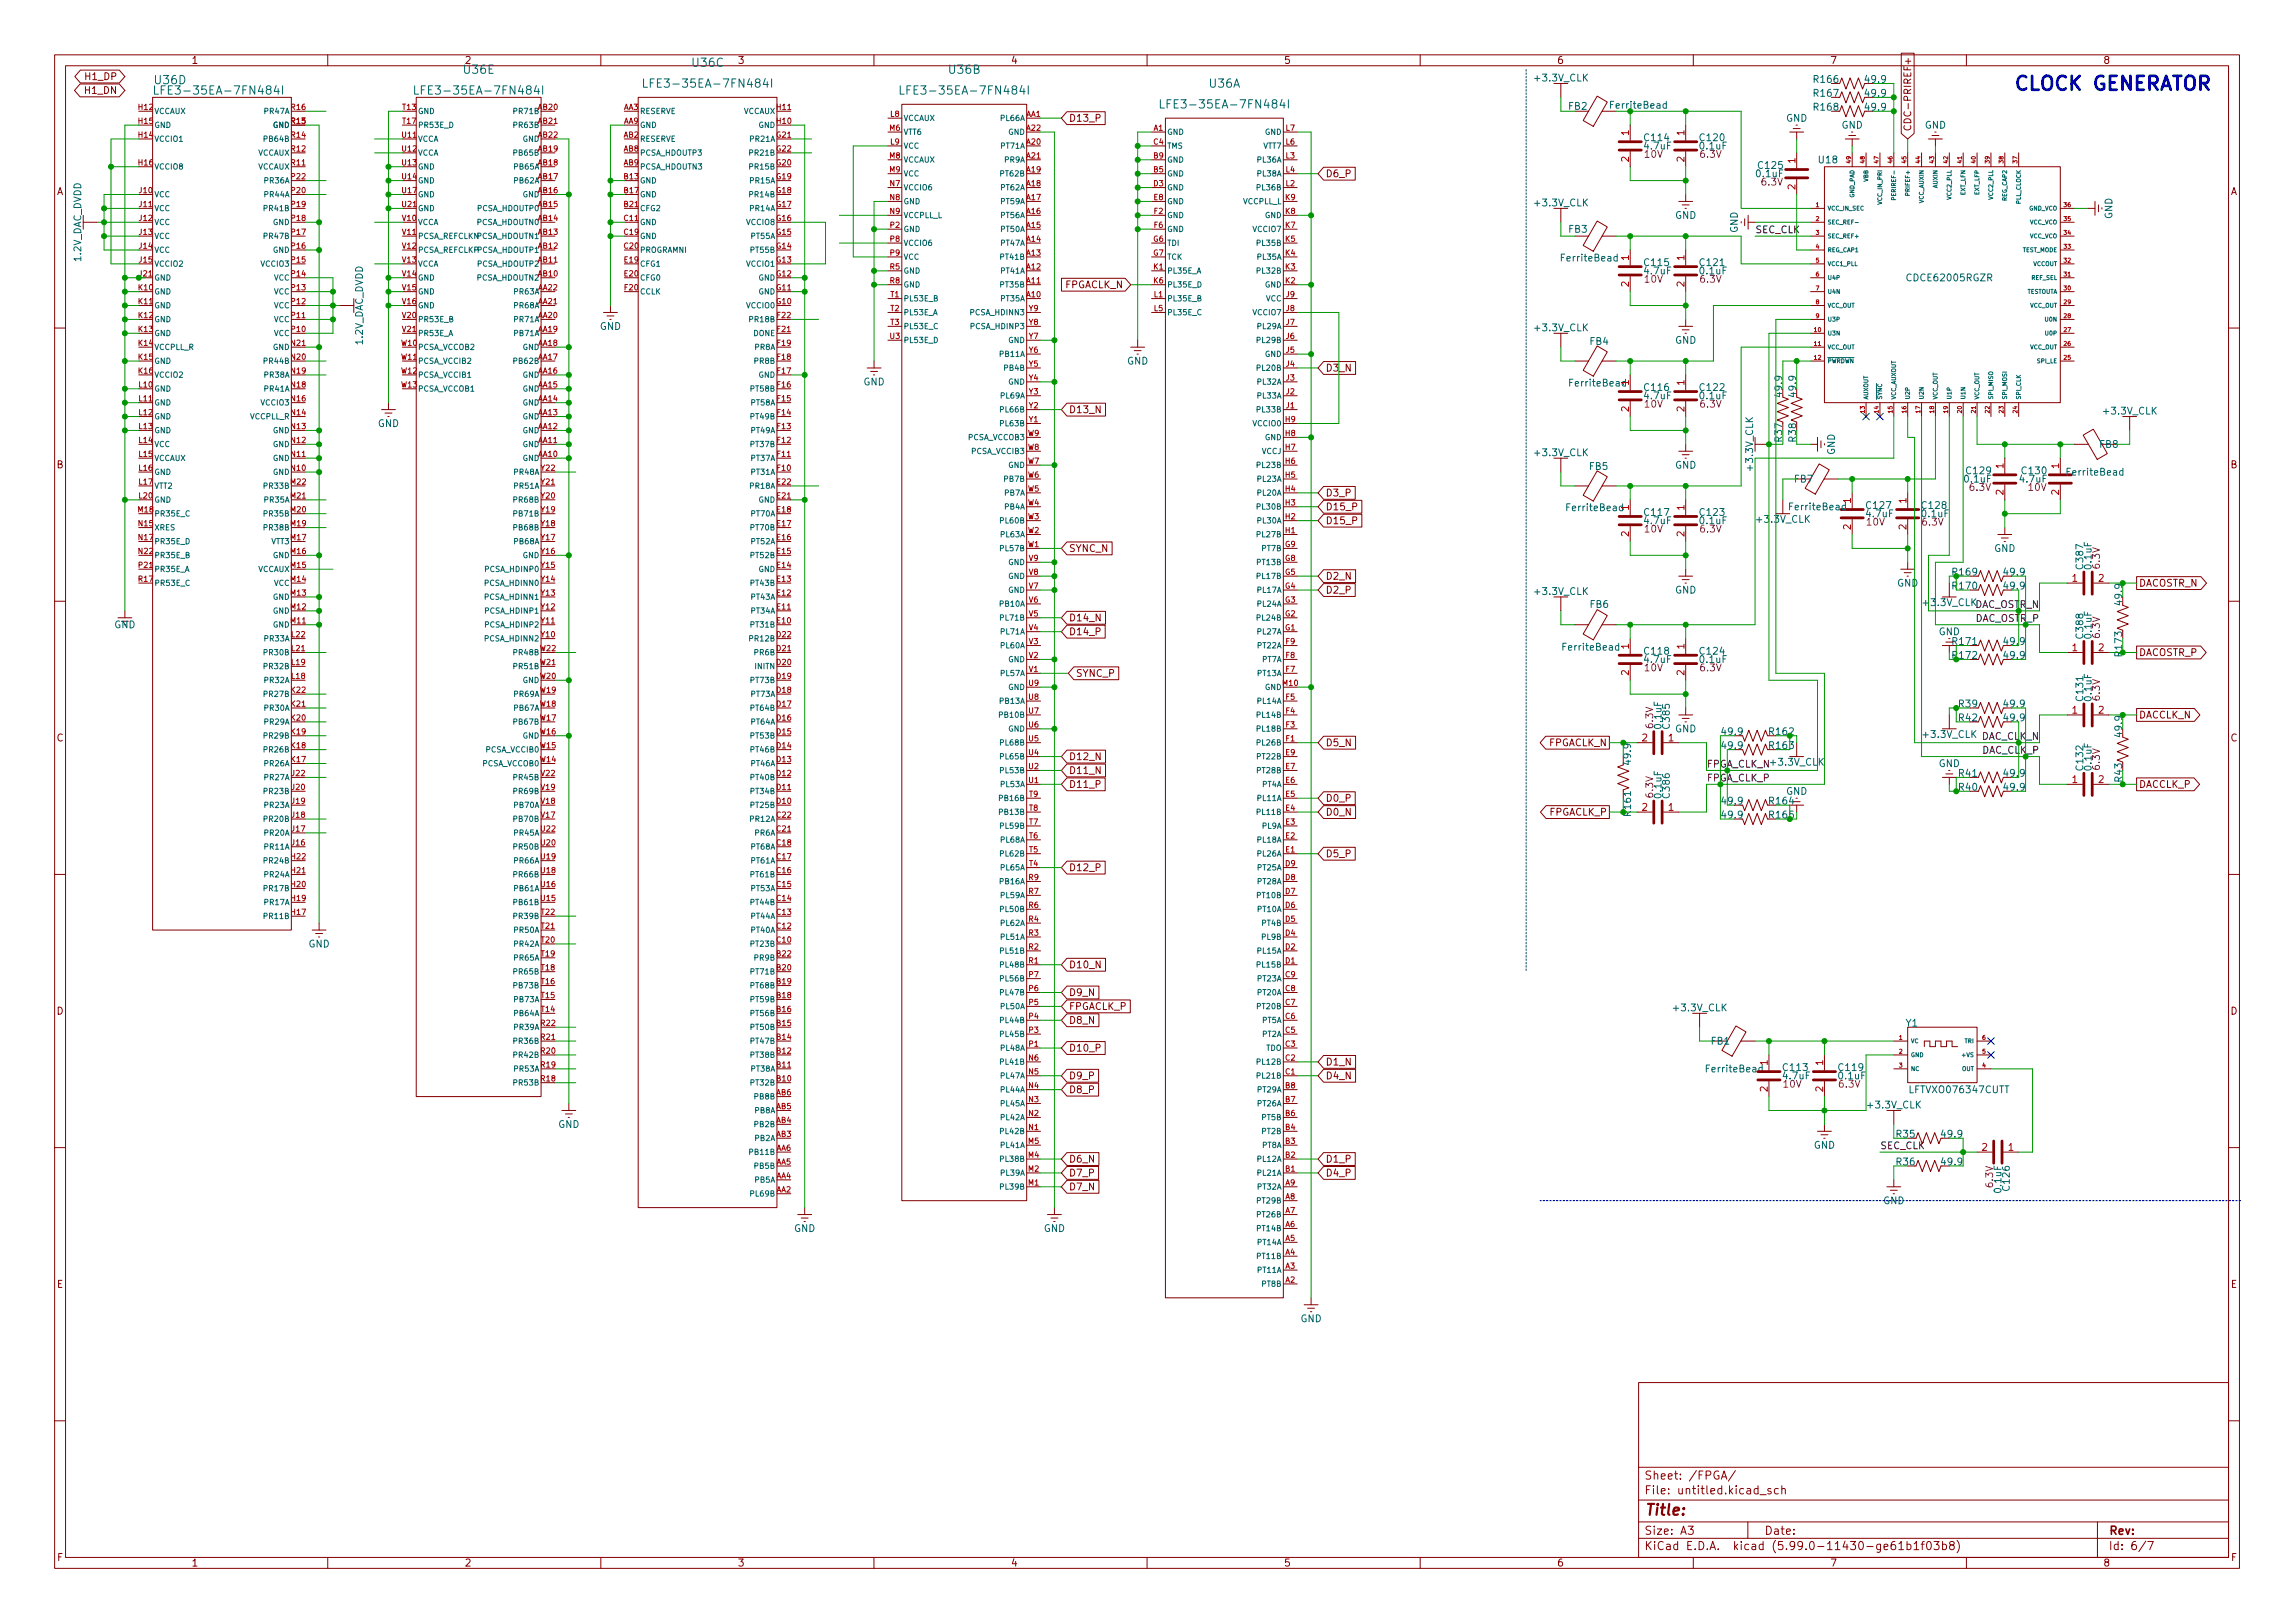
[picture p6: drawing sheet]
<svg xmlns="http://www.w3.org/2000/svg" width="420mm" height="297mm" viewBox="0 0 420 297" stroke-linecap="round" stroke-linejoin="round" font-family="sans-serif">
<defs><g id="words">
<text font-size="3.5" fill="#0000c2" x="369" y="16.5">CLOCK GENERATOR</text>
<text font-size="2.8" fill="#840000" x="301" y="277.3">Title:</text>
<g font-size="2.1" fill="#006464">
<text x="28.4" y="15.4">U36D</text>
<text x="30" y="17.3">LFE3-35EA-7FN484I</text>
<text x="77.6" y="17.3">LFE3-35EA-7FN484I</text>
<text x="85" y="13.5">U36E</text>
<text x="119.5" y="16">LFE3-35EA-7FN484I</text>
<text x="126.8" y="12.2">U36C</text>
<text x="166.5" y="17.3">LFE3-35EA-7FN484I</text>
<text x="173.8" y="13.5">U36B</text>
<text x="221.4" y="16">U36A</text>
<text x="214.1" y="19.8">LFE3-35EA-7FN484I</text>
</g>
<g font-size="2.1" fill="#840000">
<text x="301" y="273.5">File: untitled.kicad_sch</text>
<text x="301" y="270.8">Sheet: /FPGA/</text>
<text x="301" y="280.9">Size: A3</text>
<text x="323" y="280.9">Date:</text>
<text x="386" y="280.9">Rev:</text>
<text x="301" y="283.7">KiCad E.D.A. kicad (5.99.0-11430-ge61b1f03b8)</text>
<text x="386" y="283.7">Id: 6/7</text>
</g>
<g font-size="1.8" fill="#840000">
<text x="35" y="11.7">1</text>
<text x="85" y="11.7">2</text>
<text x="135" y="11.7">3</text>
<text x="185" y="11.7">4</text>
<text x="235" y="11.7">5</text>
<text x="285" y="11.7">6</text>
<text x="335" y="11.7">7</text>
<text x="385" y="11.7">8</text>
<text x="15.7" y="17.2">H1_DN</text>
<text x="15.8" y="14.6">H1_DP</text>
<text x="195.6" y="22.3">D13_P</text>
<text x="349.9" y="24.1" transform="rotate(-90 349.9 24.1)">CDC-PRIREF+</text>
<text x="10.3" y="35.7">A</text>
<text x="242.6" y="32.4">D6_P</text>
<text x="408.3" y="35.7">A</text>
<text x="194.9" y="52.7">FPGACLK_N</text>
<text x="242.6" y="68">D3_N</text>
<text x="195.6" y="75.6">D13_N</text>
<text x="10.3" y="85.7">B</text>
<text x="408.3" y="85.7">B</text>
<text x="242.6" y="90.8">D3_P</text>
<text x="242.6" y="93.4">D15_P</text>
<text x="242.6" y="95.9">D15_P</text>
<text x="195.6" y="101">SYNC_N</text>
<text x="242.6" y="106.1">D2_N</text>
<text x="391.5" y="107.4">DACOSTR_N</text>
<text x="195.6" y="113.7">D14_N</text>
<text x="242.6" y="108.6">D2_P</text>
<text x="195.6" y="116.2">D14_P</text>
<text x="196.9" y="123.9">SYNC_P</text>
<text x="391.5" y="120.1">DACOSTR_P</text>
<text x="391.5" y="131.5">DACCLK_N</text>
<text x="10.3" y="135.7">C</text>
<text x="242.6" y="136.6">D5_N</text>
<text x="283.4" y="136.6">FPGACLK_N</text>
<text x="408.3" y="135.7">C</text>
<text x="195.6" y="139.1">D12_N</text>
<text x="195.6" y="141.6">D11_N</text>
<text x="195.6" y="144.2">D11_P</text>
<text x="242.6" y="146.7">D0_P</text>
<text x="242.6" y="149.3">D0_N</text>
<text x="283.5" y="149.3">FPGACLK_P</text>
<text x="391.5" y="144.2">DACCLK_P</text>
<text x="195.6" y="159.4">D12_P</text>
<text x="242.6" y="156.9">D5_P</text>
<text x="195.6" y="177.2">D10_N</text>
<text x="10.3" y="185.7">D</text>
<text x="195.6" y="182.3">D9_N</text>
<text x="195.6" y="184.8">FPGACLK_P</text>
<text x="408.3" y="185.7">D</text>
<text x="195.6" y="187.4">D8_N</text>
<text x="195.6" y="197.5">D9_P</text>
<text x="195.6" y="192.4">D10_P</text>
<text x="242.6" y="195">D1_N</text>
<text x="242.6" y="197.5">D4_N</text>
<text x="195.6" y="200.1">D8_P</text>
<text x="195.6" y="212.8">D6_N</text>
<text x="195.6" y="215.3">D7_P</text>
<text x="242.6" y="212.8">D1_P</text>
<text x="242.6" y="215.3">D4_P</text>
<text x="195.6" y="217.8">D7_N</text>
<text x="10.4" y="235.7">E</text>
<text x="408.4" y="235.7">E</text>
<text x="10.4" y="285.7">F</text>
<text x="35" y="286.7">1</text>
<text x="85" y="286.7">2</text>
<text x="135" y="286.7">3</text>
<text x="185" y="286.7">4</text>
<text x="235" y="286.7">5</text>
<text x="285" y="286.7">6</text>
<text x="335" y="286.7">7</text>
<text x="385" y="286.7">8</text>
<text x="408.4" y="285.7">F</text>
</g>
<g font-size="1.8" fill="#006464">
<text x="281.1" y="14.9">+3.3V_CLK</text>
<text x="332.2" y="15.1">R166</text>
<text x="332.2" y="17.7">R167</text>
<text x="341.6" y="15.1">49.9</text>
<text x="341.6" y="17.7">49.9</text>
<text x="287.2" y="20.1">FB2</text>
<text x="327" y="22.3">GND</text>
<text x="332.2" y="20.2">R168</text>
<text x="337.1" y="23.5">GND</text>
<text x="341.6" y="20.2">49.9</text>
<text x="352.4" y="23.5">GND</text>
<text x="301.1" y="27.3">4.7uF</text>
<text x="301.2" y="25.8">C114</text>
<text x="311.3" y="27.3">0.1uF</text>
<text x="311.3" y="25.8">C120</text>
<text x="333" y="29.9">U18</text>
<text x="321.6" y="32.4">0.1uF</text>
<text x="322" y="30.9">C125</text>
<text x="281.1" y="37.8">+3.3V_CLK</text>
<text x="306.6" y="40">GND</text>
<text x="386.7" y="40.1" transform="rotate(-90 386.7 40.1)">GND</text>
<text x="14.9" y="47.9" transform="rotate(-90 14.9 47.9)">1.2V_DAC_DVDD</text>
<text x="286" y="47.8">FerriteBead</text>
<text x="287.2" y="42.6">FB3</text>
<text x="318.1" y="42.6" transform="rotate(-90 318.1 42.6)">GND</text>
<text x="301.1" y="50.2">4.7uF</text>
<text x="301.2" y="48.7">C115</text>
<text x="311.3" y="50.2">0.1uF</text>
<text x="311.3" y="48.7">C121</text>
<text x="349.4" y="51.5">CDCE62005RGZR</text>
<text x="66.4" y="63.1" transform="rotate(-90 66.4 63.1)">1.2V_DAC_DVDD</text>
<text x="109.8" y="60.4">GND</text>
<text x="281.1" y="60.6">+3.3V_CLK</text>
<text x="291.1" y="63.1">FB4</text>
<text x="306.6" y="62.9">GND</text>
<text x="158.1" y="70.5">GND</text>
<text x="206.3" y="66.7">GND</text>
<text x="287.6" y="70.7">FerriteBead</text>
<text x="301.2" y="71.5">C116</text>
<text x="311.3" y="71.5">C122</text>
<text x="301.1" y="73.1">4.7uF</text>
<text x="311.3" y="73.1">0.1uF</text>
<text x="326.3" y="72.5" transform="rotate(-90 326.3 72.5)">49.9</text>
<text x="328.8" y="72.5" transform="rotate(-90 328.8 72.5)">49.9</text>
<text x="385.2" y="75.9">+3.3V_CLK</text>
<text x="69.2" y="78.1">GND</text>
<text x="281.1" y="83.5">+3.3V_CLK</text>
<text x="326.3" y="80.8" transform="rotate(-90 326.3 80.8)">R37</text>
<text x="328.8" y="80.8" transform="rotate(-90 328.8 80.8)">R38</text>
<text x="335.9" y="83.3" transform="rotate(-90 335.9 83.3)">GND</text>
<text x="384.4" y="82">FB8</text>
<text x="291" y="86">FB5</text>
<text x="306.6" y="85.8">GND</text>
<text x="320.9" y="86" transform="rotate(-90 320.9 86)">+3.3V_CLK</text>
<text x="328.5" y="88.3">FB7</text>
<text x="359.7" y="88.3">0.1uF</text>
<text x="360.1" y="86.8">C129</text>
<text x="369.9" y="88.3">4.7uF</text>
<text x="370.3" y="86.8">C130</text>
<text x="378.6" y="87">FerriteBead</text>
<text x="287" y="93.5">FerriteBead</text>
<text x="301.1" y="95.9">4.7uF</text>
<text x="301.2" y="94.4">C117</text>
<text x="311.3" y="95.9">0.1uF</text>
<text x="311.3" y="94.4">C123</text>
<text x="321.7" y="95.7">+3.3V_CLK</text>
<text x="327.8" y="93.4">FerriteBead</text>
<text x="341.8" y="94.7">4.7uF</text>
<text x="341.8" y="93.1">C127</text>
<text x="351.9" y="94.7">0.1uF</text>
<text x="352" y="93.1">C128</text>
<text x="365.1" y="101">GND</text>
<text x="347.3" y="107.4">GND</text>
<text x="381.4" y="104" transform="rotate(-90 381.4 104)">C387</text>
<text x="382.9" y="104" transform="rotate(-90 382.9 104)">0.1uF</text>
<text x="281.1" y="108.9">+3.3V_CLK</text>
<text x="291.1" y="111.2">FB6</text>
<text x="306.6" y="108.6">GND</text>
<text x="20.9" y="115">GND</text>
<text x="286.3" y="119.1">FerriteBead</text>
<text x="301.2" y="119.8">C118</text>
<text x="311.3" y="119.8">C124</text>
<text x="354.9" y="116.2">GND</text>
<text x="381.4" y="116.7" transform="rotate(-90 381.4 116.7)">C388</text>
<text x="382.9" y="116.7" transform="rotate(-90 382.9 116.7)">0.1uF</text>
<text x="301.1" y="121.3">4.7uF</text>
<text x="311.3" y="121.3">0.1uF</text>
<text x="358.7" y="129.4">R39</text>
<text x="358.7" y="132">R42</text>
<text x="381.4" y="128.1" transform="rotate(-90 381.4 128.1)">C131</text>
<text x="382.9" y="128.2" transform="rotate(-90 382.9 128.2)">0.1uF</text>
<text x="304.2" y="133.2" transform="rotate(-90 304.2 133.2)">0.1uF</text>
<text x="305.7" y="133.2" transform="rotate(-90 305.7 133.2)">C385</text>
<text x="306.6" y="134">GND</text>
<text x="352.2" y="135">+3.3V_CLK</text>
<text x="354.9" y="140.4">GND</text>
<text x="358.7" y="142.1">R41</text>
<text x="381.4" y="140.8" transform="rotate(-90 381.4 140.8)">C132</text>
<text x="382.9" y="140.9" transform="rotate(-90 382.9 140.9)">0.1uF</text>
<text x="388.5" y="143" transform="rotate(-90 388.5 143)">R43</text>
<text x="304.2" y="145.9" transform="rotate(-90 304.2 145.9)">0.1uF</text>
<text x="305.7" y="145.9" transform="rotate(-90 305.7 145.9)">C386</text>
<text x="327" y="145.5">GND</text>
<text x="358.7" y="144.7">R40</text>
<text x="56.5" y="173.4">GND</text>
<text x="306.5" y="185.1">+3.3V_CLK</text>
<text x="313.3" y="191.2">FB1</text>
<text x="348.9" y="187.9">Y1</text>
<text x="312.6" y="196.3">FerriteBead</text>
<text x="326.5" y="197.5">4.7uF</text>
<text x="326.6" y="196">C113</text>
<text x="336.7" y="197.5">0.1uF</text>
<text x="336.7" y="196">C119</text>
<text x="342.1" y="202.9">+3.3V_CLK</text>
<text x="349.9" y="200.1">LFTVXO076347CUTT</text>
<text x="102.2" y="206.4">GND</text>
<text x="347.2" y="208.2">R35</text>
<text x="332" y="210.2">GND</text>
<text x="347.2" y="213.3">R36</text>
<text x="344.7" y="220.4">GND</text>
<text x="366.4" y="218.2" transform="rotate(-90 366.4 218.2)">0.1uF</text>
<text x="367.9" y="217.8" transform="rotate(-90 367.9 217.8)">C126</text>
<text x="145.4" y="225.5">GND</text>
<text x="191.1" y="225.5">GND</text>
<text x="238.1" y="242">GND</text>
</g>
<g font-size="1.8" fill="#009600">
<text x="295" y="19.9">FerriteBead</text>
<text x="357.6" y="105.3">R169</text>
<text x="357.6" y="107.9">R170</text>
<text x="367" y="105.3">49.9</text>
<text x="367" y="107.9">49.9</text>
<text x="361.5" y="113.8">DAC_OSTR_P</text>
<text x="388.5" y="110.6" transform="rotate(-90 388.5 110.6)">49.9</text>
<text x="357.6" y="118">R171</text>
<text x="367" y="118">49.9</text>
<text x="388.5" y="120" transform="rotate(-90 388.5 120)">R173</text>
<text x="357.6" y="120.6">R172</text>
<text x="367" y="120.6">49.9</text>
<text x="367" y="129.4">49.9</text>
<text x="367" y="132">49.9</text>
<text x="315.4" y="134.5">49.9</text>
<text x="315.4" y="137.1">49.9</text>
<text x="324" y="134.5">R162</text>
<text x="324" y="137.1">R163</text>
<text x="362.8" y="137.9">DAC_CLK_P</text>
<text x="388.5" y="134.7" transform="rotate(-90 388.5 134.7)">49.9</text>
<text x="298.6" y="139.8" transform="rotate(-90 298.6 139.8)">49.9</text>
<text x="312.4" y="143">FPGA_CLK_P</text>
<text x="367" y="142.1">49.9</text>
<text x="298.6" y="149.2" transform="rotate(-90 298.6 149.2)">R161</text>
<text x="315.4" y="147.2">49.9</text>
<text x="315.4" y="149.8">49.9</text>
<text x="324" y="147.2">R164</text>
<text x="324" y="149.8">R165</text>
<text x="367" y="144.7">49.9</text>
<text x="355.6" y="208.2">49.9</text>
<text x="355.6" y="213.3">49.9</text>
</g>
<g font-size="1.8" fill="#a90000">
<text x="298.2" y="29.6" transform="rotate(-90 298.2 29.6)">2</text>
<text x="298.2" y="24.8" transform="rotate(-90 298.2 24.8)">1</text>
<text x="308.4" y="29.6" transform="rotate(-90 308.4 29.6)">2</text>
<text x="308.4" y="24.8" transform="rotate(-90 308.4 24.8)">1</text>
<text x="328.7" y="29.9" transform="rotate(-90 328.7 29.9)">1</text>
<text x="328.7" y="34.7" transform="rotate(-90 328.7 34.7)">2</text>
<text x="298.2" y="47.6" transform="rotate(-90 298.2 47.6)">1</text>
<text x="308.4" y="47.6" transform="rotate(-90 308.4 47.6)">1</text>
<text x="298.2" y="52.5" transform="rotate(-90 298.2 52.5)">2</text>
<text x="308.4" y="52.5" transform="rotate(-90 308.4 52.5)">2</text>
<text x="298.2" y="70.5" transform="rotate(-90 298.2 70.5)">1</text>
<text x="308.4" y="70.5" transform="rotate(-90 308.4 70.5)">1</text>
<text x="298.2" y="75.3" transform="rotate(-90 298.2 75.3)">2</text>
<text x="308.4" y="75.3" transform="rotate(-90 308.4 75.3)">2</text>
<text x="366.8" y="85.7" transform="rotate(-90 366.8 85.7)">1</text>
<text x="376.9" y="85.7" transform="rotate(-90 376.9 85.7)">1</text>
<text x="298.2" y="93.4" transform="rotate(-90 298.2 93.4)">1</text>
<text x="308.4" y="93.4" transform="rotate(-90 308.4 93.4)">1</text>
<text x="338.8" y="92.1" transform="rotate(-90 338.8 92.1)">1</text>
<text x="349" y="92.1" transform="rotate(-90 349 92.1)">1</text>
<text x="366.8" y="90.6" transform="rotate(-90 366.8 90.6)">2</text>
<text x="376.9" y="90.6" transform="rotate(-90 376.9 90.6)">2</text>
<text x="298.2" y="98.2" transform="rotate(-90 298.2 98.2)">2</text>
<text x="308.4" y="98.2" transform="rotate(-90 308.4 98.2)">2</text>
<text x="338.8" y="96.9" transform="rotate(-90 338.8 96.9)">2</text>
<text x="349" y="96.9" transform="rotate(-90 349 96.9)">2</text>
<text x="379.4" y="106.5">1</text>
<text x="384.2" y="106.5">2</text>
<text x="298.2" y="118.8" transform="rotate(-90 298.2 118.8)">1</text>
<text x="308.4" y="118.8" transform="rotate(-90 308.4 118.8)">1</text>
<text x="379.4" y="119.2">1</text>
<text x="384.2" y="119.2">2</text>
<text x="298.2" y="123.6" transform="rotate(-90 298.2 123.6)">2</text>
<text x="308.4" y="123.6" transform="rotate(-90 308.4 123.6)">2</text>
<text x="379.4" y="130.6">1</text>
<text x="384.2" y="130.6">2</text>
<text x="300.6" y="135.7">2</text>
<text x="305.5" y="135.7">1</text>
<text x="379.4" y="143.3">1</text>
<text x="384.2" y="143.3">2</text>
<text x="300.6" y="148.4">2</text>
<text x="305.5" y="148.4">1</text>
<text x="323.6" y="195" transform="rotate(-90 323.6 195)">1</text>
<text x="333.8" y="195" transform="rotate(-90 333.8 195)">1</text>
<text x="323.6" y="199.8" transform="rotate(-90 323.6 199.8)">2</text>
<text x="333.8" y="199.8" transform="rotate(-90 333.8 199.8)">2</text>
<text x="362.9" y="210.6">2</text>
<text x="367.7" y="210.6">1</text>
</g>
<g font-size="1.8" fill="#840084">
<text x="301.1" y="28.9">10V</text>
<text x="311.3" y="28.9">6.3V</text>
<text x="322.6" y="33.9">6.3V</text>
<text x="301.1" y="51.7">10V</text>
<text x="311.3" y="51.7">6.3V</text>
<text x="301.1" y="74.6">10V</text>
<text x="311.3" y="74.6">6.3V</text>
<text x="360.7" y="89.8">6.3V</text>
<text x="371.4" y="89.8">10V</text>
<text x="301.1" y="97.4">10V</text>
<text x="311.3" y="97.4">6.3V</text>
<text x="341.8" y="96.2">10V</text>
<text x="352" y="96.2">6.3V</text>
<text x="384.4" y="104" transform="rotate(-90 384.4 104)">6.3V</text>
<text x="384.4" y="116.7" transform="rotate(-90 384.4 116.7)">6.3V</text>
<text x="301.1" y="122.8">10V</text>
<text x="311.3" y="122.8">6.3V</text>
<text x="384.4" y="128.1" transform="rotate(-90 384.4 128.1)">6.3V</text>
<text x="302.6" y="133.2" transform="rotate(-90 302.6 133.2)">6.3V</text>
<text x="384.4" y="140.8" transform="rotate(-90 384.4 140.8)">6.3V</text>
<text x="302.6" y="145.9" transform="rotate(-90 302.6 145.9)">6.3V</text>
<text x="326.5" y="199">10V</text>
<text x="336.7" y="199">6.3V</text>
<text x="364.9" y="217.2" transform="rotate(-90 364.9 217.2)">6.3V</text>
</g>
<g font-size="1.8" fill="#0f0f0f">
<text x="321.3" y="42.7">SEC_CLK</text>
<text x="352.2" y="110.9">+3.3V_CLKDAC_OSTR_N</text>
<text x="362.7" y="135.4">DAC_CLK_N</text>
<text x="312.4" y="140.5">FPGA_CLK_N +3.3V_CLK</text>
<text x="344.2" y="210.3">SEC_CLK</text>
</g>
<g font-size="1.4" fill="#a90000">
<text x="25.4" y="20.1">H12</text>
<text x="25.4" y="22.6">H15</text>
<text x="53.3" y="22.6">R15</text>
<text x="53.3" y="20.1">R16</text>
<text x="73.7" y="20.1">T13</text>
<text x="73.7" y="22.6">T17</text>
<text x="98.6" y="20.1">AB20</text>
<text x="98.6" y="22.6">AB21</text>
<text x="114.2" y="20.1">AA3</text>
<text x="114.2" y="22.6">AA9</text>
<text x="142.2" y="22.6">H10</text>
<text x="142.2" y="20.1">H11</text>
<text x="162.9" y="23.9">M6</text>
<text x="163" y="21.4">L8</text>
<text x="187.8" y="21.4">AA1</text>
<text x="188" y="23.9">A22</text>
<text x="211.2" y="23.9">A1</text>
<text x="235.4" y="23.9">L7</text>
<text x="25.4" y="25.2">H14</text>
<text x="53.3" y="27.7">R12</text>
<text x="53.3" y="25.2">R14</text>
<text x="73.7" y="25.2">U11</text>
<text x="73.7" y="27.7">U12</text>
<text x="95.7" y="25.9">GND</text>
<text x="98.6" y="27.7">AB19</text>
<text x="98.6" y="25.2">AB22</text>
<text x="114.2" y="25.2">AB2</text>
<text x="114.2" y="27.7">AB8</text>
<text x="142.2" y="25.2">G21</text>
<text x="142.2" y="27.7">G22</text>
<text x="162.9" y="29">M8</text>
<text x="163" y="26.5">L9</text>
<text x="188" y="26.5">A20</text>
<text x="188" y="29">A21</text>
<text x="211.2" y="29">B9</text>
<text x="211.2" y="26.5">C4</text>
<text x="235.4" y="29">L3</text>
<text x="235.4" y="26.5">L6</text>
<text x="25.4" y="30.3">H16</text>
<text x="25.5" y="35.3">J10</text>
<text x="53.3" y="30.3">R11</text>
<text x="53.4" y="35.3">P20</text>
<text x="53.4" y="32.8">P22</text>
<text x="73.7" y="30.3">U13</text>
<text x="73.7" y="32.8">U14</text>
<text x="73.7" y="35.3">U17</text>
<text x="98.6" y="35.3">AB16</text>
<text x="98.6" y="32.8">AB17</text>
<text x="98.6" y="30.3">AB18</text>
<text x="114.2" y="30.3">AB9</text>
<text x="114.3" y="32.8">B13</text>
<text x="114.3" y="35.3">B17</text>
<text x="142.2" y="35.3">G18</text>
<text x="142.2" y="32.8">G19</text>
<text x="142.2" y="30.3">G20</text>
<text x="162.9" y="31.5">M9</text>
<text x="162.9" y="34.1">N7</text>
<text x="188" y="34.1">A18</text>
<text x="188" y="31.5">A19</text>
<text x="211.2" y="31.5">B5</text>
<text x="211.2" y="34.1">D3</text>
<text x="235.4" y="34.1">L2</text>
<text x="235.4" y="31.5">L4</text>
<text x="25.5" y="37.9">J11</text>
<text x="25.5" y="40.4">J12</text>
<text x="53.4" y="40.4">P18</text>
<text x="53.4" y="37.9">P19</text>
<text x="73.7" y="37.9">U21</text>
<text x="73.7" y="40.4">V10</text>
<text x="95.7" y="36.1">GND</text>
<text x="98.6" y="40.4">AB14</text>
<text x="98.6" y="37.9">AB15</text>
<text x="114.3" y="37.9">B21</text>
<text x="114.3" y="40.4">C11</text>
<text x="142.2" y="40.4">G16</text>
<text x="142.2" y="37.9">G17</text>
<text x="162.9" y="36.6">N8</text>
<text x="162.9" y="39.2">N9</text>
<text x="163" y="41.7">P2</text>
<text x="188" y="41.7">A15</text>
<text x="188" y="39.2">A16</text>
<text x="188" y="36.6">A17</text>
<text x="211.2" y="36.6">E8</text>
<text x="211.3" y="39.2">F2</text>
<text x="211.3" y="41.7">F6</text>
<text x="235.3" y="41.7">K7</text>
<text x="235.3" y="39.2">K8</text>
<text x="235.3" y="36.6">K9</text>
<text x="25.5" y="43">J13</text>
<text x="25.5" y="45.5">J14</text>
<text x="53.4" y="45.5">P16</text>
<text x="53.4" y="43">P17</text>
<text x="73.7" y="43">V11</text>
<text x="73.7" y="45.5">V12</text>
<text x="98.6" y="45.5">AB12</text>
<text x="98.6" y="43">AB13</text>
<text x="114.3" y="43">C19</text>
<text x="114.3" y="45.5">C20</text>
<text x="142.2" y="45.5">G14</text>
<text x="142.2" y="43">G15</text>
<text x="163" y="44.2">P8</text>
<text x="163" y="46.8">P9</text>
<text x="188" y="46.8">A13</text>
<text x="188" y="44.2">A14</text>
<text x="211.2" y="44.2">G6</text>
<text x="211.2" y="46.8">G7</text>
<text x="235.3" y="46.8">K4</text>
<text x="235.3" y="44.2">K5</text>
<text x="25.4" y="53.1">K10</text>
<text x="25.5" y="48">J15</text>
<text x="53.4" y="53.1">P13</text>
<text x="53.4" y="50.6">P14</text>
<text x="53.4" y="48">P15</text>
<text x="73.7" y="48">V13</text>
<text x="73.7" y="50.6">V14</text>
<text x="73.7" y="53.1">V15</text>
<text x="98.6" y="53.1">AA22</text>
<text x="98.6" y="50.6">AB10</text>
<text x="98.6" y="48">AB11</text>
<text x="114.3" y="48">E19</text>
<text x="114.3" y="50.6">E20</text>
<text x="114.4" y="53.1">F20</text>
<text x="142.2" y="53.1">G11</text>
<text x="142.2" y="50.6">G12</text>
<text x="142.2" y="48">G13</text>
<text x="162.9" y="49.3">R5</text>
<text x="162.9" y="51.9">R8</text>
<text x="188" y="51.9">A11</text>
<text x="188" y="49.3">A12</text>
<text x="211.2" y="49.3">K1</text>
<text x="211.2" y="51.9">K6</text>
<text x="235.3" y="51.9">K2</text>
<text x="235.3" y="49.3">K3</text>
<text x="25.4" y="55.7">K11</text>
<text x="25.4" y="58.2">K12</text>
<text x="53.4" y="58.2">P11</text>
<text x="53.4" y="55.7">P12</text>
<text x="73.7" y="55.7">V16</text>
<text x="73.7" y="58.2">V20</text>
<text x="98.6" y="58.2">AA20</text>
<text x="98.6" y="55.7">AA21</text>
<text x="142.2" y="55.7">G10</text>
<text x="142.3" y="58.2">F22</text>
<text x="163" y="54.4">T1</text>
<text x="163" y="56.9">T2</text>
<text x="163" y="59.5">T3</text>
<text x="188" y="54.4">A10</text>
<text x="188.4" y="59.5">Y8</text>
<text x="188.4" y="56.9">Y9</text>
<text x="211.3" y="54.4">L1</text>
<text x="211.3" y="56.9">L5</text>
<text x="235.4" y="59.5">J7</text>
<text x="235.4" y="56.9">J8</text>
<text x="235.4" y="54.4">J9</text>
<text x="25.4" y="60.7">K13</text>
<text x="25.4" y="63.3">K14</text>
<text x="25.4" y="65.8">K15</text>
<text x="53.3" y="65.8">N20</text>
<text x="53.3" y="63.3">N21</text>
<text x="53.4" y="60.7">P10</text>
<text x="73.5" y="63.3">W10</text>
<text x="73.5" y="65.8">W11</text>
<text x="73.7" y="60.7">V21</text>
<text x="95.7" y="64">GND</text>
<text x="98.6" y="65.8">AA17</text>
<text x="98.6" y="63.3">AA18</text>
<text x="98.6" y="60.7">AA19</text>
<text x="142.3" y="65.8">F18</text>
<text x="142.3" y="63.3">F19</text>
<text x="142.3" y="60.7">F21</text>
<text x="162.9" y="62">U3</text>
<text x="188.4" y="64.6">Y6</text>
<text x="188.4" y="62">Y7</text>
<text x="235.4" y="64.6">J5</text>
<text x="235.4" y="62">J6</text>
<text x="25.4" y="68.4">K16</text>
<text x="25.5" y="70.9">L10</text>
<text x="53.3" y="70.9">N18</text>
<text x="53.3" y="68.4">N19</text>
<text x="73.5" y="68.4">W12</text>
<text x="73.5" y="70.9">W13</text>
<text x="95.7" y="71.7">GND</text>
<text x="95.7" y="69.1">GND</text>
<text x="98.6" y="70.9">AA15</text>
<text x="98.6" y="68.4">AA16</text>
<text x="142.3" y="70.9">F16</text>
<text x="142.3" y="68.4">F17</text>
<text x="188.4" y="69.6">Y4</text>
<text x="188.4" y="67.1">Y5</text>
<text x="235.4" y="69.6">J3</text>
<text x="235.4" y="67.1">J4</text>
<text x="25.5" y="73.4">L11</text>
<text x="25.5" y="76">L12</text>
<text x="53.3" y="76">N14</text>
<text x="53.3" y="73.4">N16</text>
<text x="95.7" y="76.7">GND</text>
<text x="95.7" y="74.2">GND</text>
<text x="98.6" y="76">AA13</text>
<text x="98.6" y="73.4">AA14</text>
<text x="142.3" y="76">F14</text>
<text x="142.3" y="73.4">F15</text>
<text x="188.4" y="77.3">Y1</text>
<text x="188.4" y="74.7">Y2</text>
<text x="188.4" y="72.2">Y3</text>
<text x="235.3" y="77.3">H9</text>
<text x="235.4" y="74.7">J1</text>
<text x="235.4" y="72.2">J2</text>
<text x="25.5" y="78.5">L13</text>
<text x="25.5" y="81.1">L14</text>
<text x="25.5" y="83.6">L15</text>
<text x="53.3" y="83.6">N11</text>
<text x="53.3" y="81.1">N12</text>
<text x="53.3" y="78.5">N13</text>
<text x="95.7" y="79.3">GND</text>
<text x="98.6" y="83.6">AA10</text>
<text x="98.6" y="81.1">AA11</text>
<text x="98.6" y="78.5">AA12</text>
<text x="142.3" y="83.6">F11</text>
<text x="142.3" y="81.1">F12</text>
<text x="142.3" y="78.5">F13</text>
<text x="188.2" y="82.3">W8</text>
<text x="188.2" y="79.8">W9</text>
<text x="235.3" y="82.3">H7</text>
<text x="235.3" y="79.8">H8</text>
<text x="25.5" y="86.1">L16</text>
<text x="25.5" y="88.7">L17</text>
<text x="53.3" y="88.7">M22</text>
<text x="53.3" y="86.1">N10</text>
<text x="95.7" y="84.4">GND</text>
<text x="99.1" y="88.7">Y21</text>
<text x="99.1" y="86.1">Y22</text>
<text x="142.3" y="88.7">E22</text>
<text x="142.3" y="86.1">F10</text>
<text x="188.2" y="90">W5</text>
<text x="188.2" y="87.4">W6</text>
<text x="188.2" y="84.9">W7</text>
<text x="235.3" y="90">H4</text>
<text x="235.3" y="87.4">H5</text>
<text x="235.3" y="84.9">H6</text>
<text x="25.3" y="93.8">M18</text>
<text x="25.5" y="91.2">L20</text>
<text x="53.3" y="93.8">M20</text>
<text x="53.3" y="91.2">M21</text>
<text x="99.1" y="93.8">Y19</text>
<text x="99.1" y="91.2">Y20</text>
<text x="142.3" y="93.8">E18</text>
<text x="142.3" y="91.2">E21</text>
<text x="188.2" y="95">W3</text>
<text x="188.2" y="92.5">W4</text>
<text x="235.3" y="95">H2</text>
<text x="235.3" y="92.5">H3</text>
<text x="25.4" y="96.3">N15</text>
<text x="25.4" y="98.8">N17</text>
<text x="25.4" y="101.4">N22</text>
<text x="53.3" y="101.4">M16</text>
<text x="53.3" y="98.8">M17</text>
<text x="53.3" y="96.3">M19</text>
<text x="99.1" y="101.4">Y16</text>
<text x="99.1" y="98.8">Y17</text>
<text x="99.1" y="96.3">Y18</text>
<text x="142.3" y="101.4">E15</text>
<text x="142.3" y="98.8">E16</text>
<text x="142.3" y="96.3">E17</text>
<text x="188.2" y="100.1">W1</text>
<text x="188.2" y="97.6">W2</text>
<text x="235.3" y="100.1">G9</text>
<text x="235.3" y="97.6">H1</text>
<text x="25.4" y="106.5">R17</text>
<text x="25.4" y="103.9">P21</text>
<text x="53.3" y="106.5">M14</text>
<text x="53.3" y="103.9">M15</text>
<text x="99.1" y="106.5">Y14</text>
<text x="99.1" y="103.9">Y15</text>
<text x="142.3" y="106.5">E13</text>
<text x="142.3" y="103.9">E14</text>
<text x="188.4" y="107.7">V7</text>
<text x="188.4" y="105.2">V8</text>
<text x="188.4" y="102.7">V9</text>
<text x="235.3" y="107.7">G4</text>
<text x="235.3" y="105.2">G5</text>
<text x="235.3" y="102.7">G8</text>
<text x="53.3" y="111.5">M12</text>
<text x="53.3" y="109">M13</text>
<text x="99.1" y="111.5">Y12</text>
<text x="99.1" y="109">Y13</text>
<text x="142.3" y="111.5">E11</text>
<text x="142.3" y="109">E12</text>
<text x="188.4" y="112.8">V5</text>
<text x="188.4" y="110.3">V6</text>
<text x="235.3" y="112.8">G2</text>
<text x="235.3" y="110.3">G3</text>
<text x="53.3" y="114.1">M11</text>
<text x="53.4" y="119.2">L21</text>
<text x="53.4" y="116.6">L22</text>
<text x="98.9" y="119.2">W22</text>
<text x="99.1" y="116.6">Y10</text>
<text x="99.1" y="114.1">Y11</text>
<text x="142.2" y="119.2">D21</text>
<text x="142.2" y="116.6">D22</text>
<text x="142.3" y="114.1">E10</text>
<text x="188.4" y="117.9">V3</text>
<text x="188.4" y="115.4">V4</text>
<text x="235.3" y="115.4">G1</text>
<text x="235.4" y="117.9">F9</text>
<text x="53.4" y="124.2">L18</text>
<text x="53.4" y="121.7">L19</text>
<text x="98.9" y="124.2">W20</text>
<text x="98.9" y="121.7">W21</text>
<text x="142.2" y="124.2">D19</text>
<text x="142.2" y="121.7">D20</text>
<text x="188.3" y="125.5">U9</text>
<text x="188.4" y="123">V1</text>
<text x="188.4" y="120.4">V2</text>
<text x="234.9" y="125.5">M10</text>
<text x="235.4" y="123">F7</text>
<text x="235.4" y="120.4">F8</text>
<text x="53.3" y="131.9">K20</text>
<text x="53.3" y="129.3">K21</text>
<text x="53.3" y="126.8">K22</text>
<text x="98.9" y="131.9">W17</text>
<text x="98.9" y="129.3">W18</text>
<text x="98.9" y="126.8">W19</text>
<text x="142.2" y="131.9">D16</text>
<text x="142.2" y="129.3">D17</text>
<text x="142.2" y="126.8">D18</text>
<text x="188.3" y="130.6">U7</text>
<text x="188.3" y="128.1">U8</text>
<text x="235.4" y="130.6">F4</text>
<text x="235.4" y="128.1">F5</text>
<text x="53.3" y="136.9">K18</text>
<text x="53.3" y="134.4">K19</text>
<text x="98.9" y="136.9">W15</text>
<text x="98.9" y="134.4">W16</text>
<text x="142.2" y="136.9">D14</text>
<text x="142.2" y="134.4">D15</text>
<text x="188.3" y="135.7">U5</text>
<text x="188.3" y="133.1">U6</text>
<text x="235.4" y="135.7">F1</text>
<text x="235.4" y="133.1">F3</text>
<text x="53.3" y="139.5">K17</text>
<text x="53.4" y="142">J22</text>
<text x="98.9" y="139.5">W14</text>
<text x="99.1" y="142">V22</text>
<text x="142.2" y="142">D12</text>
<text x="142.2" y="139.5">D13</text>
<text x="188.3" y="143.3">U1</text>
<text x="188.3" y="140.8">U2</text>
<text x="188.3" y="138.2">U4</text>
<text x="235.4" y="143.3">E6</text>
<text x="235.4" y="140.8">E7</text>
<text x="235.4" y="138.2">E9</text>
<text x="53.4" y="149.6">J18</text>
<text x="53.4" y="147.1">J19</text>
<text x="53.4" y="144.6">J20</text>
<text x="99.1" y="149.6">V17</text>
<text x="99.1" y="147.1">V18</text>
<text x="99.1" y="144.6">V19</text>
<text x="142.2" y="149.6">C22</text>
<text x="142.2" y="147.1">D10</text>
<text x="142.2" y="144.6">D11</text>
<text x="188.4" y="148.4">T8</text>
<text x="188.4" y="145.8">T9</text>
<text x="235.4" y="148.4">E4</text>
<text x="235.4" y="145.8">E5</text>
<text x="53.4" y="154.7">J16</text>
<text x="53.4" y="152.2">J17</text>
<text x="99.1" y="154.7">U20</text>
<text x="99.1" y="152.2">U22</text>
<text x="142.2" y="154.7">C18</text>
<text x="142.2" y="152.2">C21</text>
<text x="188.4" y="156">T5</text>
<text x="188.4" y="153.5">T6</text>
<text x="188.4" y="150.9">T7</text>
<text x="235.4" y="156">E1</text>
<text x="235.4" y="153.5">E2</text>
<text x="235.4" y="150.9">E3</text>
<text x="53.3" y="159.8">H21</text>
<text x="53.3" y="157.3">H22</text>
<text x="99.1" y="159.8">U18</text>
<text x="99.1" y="157.3">U19</text>
<text x="142.2" y="159.8">C16</text>
<text x="142.2" y="157.3">C17</text>
<text x="188.3" y="161.1">R9</text>
<text x="188.4" y="158.5">T4</text>
<text x="235.3" y="161.1">D8</text>
<text x="235.3" y="158.5">D9</text>
<text x="53.3" y="167.4">H17</text>
<text x="53.3" y="164.9">H19</text>
<text x="53.3" y="162.3">H20</text>
<text x="99.1" y="164.9">U15</text>
<text x="99.1" y="162.3">U16</text>
<text x="99.1" y="167.4">T22</text>
<text x="142.2" y="167.4">C13</text>
<text x="142.2" y="164.9">C14</text>
<text x="142.2" y="162.3">C15</text>
<text x="188.3" y="166.2">R6</text>
<text x="188.3" y="163.6">R7</text>
<text x="235.3" y="166.2">D6</text>
<text x="235.3" y="163.6">D7</text>
<text x="99.1" y="172.5">T20</text>
<text x="99.1" y="170">T21</text>
<text x="142.2" y="172.5">C10</text>
<text x="142.2" y="170">C12</text>
<text x="188.3" y="173.8">R2</text>
<text x="188.3" y="171.2">R3</text>
<text x="188.3" y="168.7">R4</text>
<text x="235.3" y="173.8">D2</text>
<text x="235.3" y="171.2">D4</text>
<text x="235.3" y="168.7">D5</text>
<text x="99.1" y="177.6">T18</text>
<text x="99.1" y="175">T19</text>
<text x="142.2" y="177.6">B20</text>
<text x="142.2" y="175">B22</text>
<text x="188.3" y="176.3">R1</text>
<text x="188.4" y="178.9">P7</text>
<text x="235.3" y="178.9">C9</text>
<text x="235.3" y="176.3">D1</text>
<text x="99.1" y="185.2">T14</text>
<text x="99.1" y="182.7">T15</text>
<text x="99.1" y="180.1">T16</text>
<text x="142.2" y="185.2">B16</text>
<text x="142.2" y="182.7">B18</text>
<text x="142.2" y="180.1">B19</text>
<text x="188.4" y="183.9">P5</text>
<text x="188.4" y="181.4">P6</text>
<text x="235.3" y="183.9">C7</text>
<text x="235.3" y="181.4">C8</text>
<text x="99.1" y="190.3">R21</text>
<text x="99.1" y="187.7">R22</text>
<text x="142.2" y="190.3">B14</text>
<text x="142.2" y="187.7">B15</text>
<text x="188.4" y="191.6">P1</text>
<text x="188.4" y="189">P3</text>
<text x="188.4" y="186.5">P4</text>
<text x="235.3" y="191.6">C3</text>
<text x="235.3" y="189">C5</text>
<text x="235.3" y="186.5">C6</text>
<text x="99.1" y="197.9">R18</text>
<text x="99.1" y="195.4">R19</text>
<text x="99.1" y="192.8">R20</text>
<text x="142.2" y="197.9">B10</text>
<text x="142.2" y="195.4">B11</text>
<text x="142.2" y="192.8">B12</text>
<text x="188.3" y="196.6">N5</text>
<text x="188.3" y="194.1">N6</text>
<text x="235.3" y="196.6">C1</text>
<text x="235.3" y="194.1">C2</text>
<text x="142.1" y="203">AB5</text>
<text x="142.1" y="200.4">AB6</text>
<text x="188.3" y="201.7">N3</text>
<text x="188.3" y="199.2">N4</text>
<text x="235.3" y="201.7">B7</text>
<text x="235.3" y="199.2">B8</text>
<text x="142.1" y="208.1">AB3</text>
<text x="142.1" y="205.5">AB4</text>
<text x="188.3" y="209.3">M5</text>
<text x="188.3" y="206.8">N1</text>
<text x="188.3" y="204.3">N2</text>
<text x="235.3" y="209.3">B3</text>
<text x="235.3" y="206.8">B4</text>
<text x="235.3" y="204.3">B6</text>
<text x="142.1" y="215.7">AA4</text>
<text x="142.1" y="213.1">AA5</text>
<text x="142.1" y="210.6">AA6</text>
<text x="188.3" y="214.4">M2</text>
<text x="188.3" y="211.9">M4</text>
<text x="235.3" y="214.4">B1</text>
<text x="235.3" y="211.9">B2</text>
<text x="142.1" y="218.2">AA2</text>
<text x="188.3" y="217">M1</text>
<text x="235.3" y="219.5">A8</text>
<text x="235.3" y="217">A9</text>
<text x="235.3" y="227.1">A5</text>
<text x="235.3" y="224.6">A6</text>
<text x="235.3" y="222">A7</text>
<text x="235.3" y="232.2">A3</text>
<text x="235.3" y="229.7">A4</text>
<text x="235.3" y="234.7">A2</text>
</g>
<g font-size="1.4" fill="#006464">
<text x="28.2" y="20.9">VCCAUX</text>
<text x="28.2" y="23.4">GND</text>
<text x="48.6" y="20.9">PR47A</text>
<text x="50" y="23.4">GND</text>
<text x="76.5" y="20.9">GND</text>
<text x="76.5" y="23.4">PR53E_D</text>
<text x="94.3" y="20.9">PR71B</text>
<text x="94.3" y="23.4">PR63B</text>
<text x="117.1" y="20.9">RESERVE</text>
<text x="117.1" y="23.4">GND</text>
<text x="136.1" y="20.9">VCCAUX</text>
<text x="138.9" y="23.4">GND</text>
<text x="165.4" y="22.1">VCCAUX</text>
<text x="183.4" y="22.1">PL66A</text>
<text x="28.2" y="25.9">VCCIO1</text>
<text x="47.2" y="28.5">VCCAUX</text>
<text x="48.6" y="25.9">PB64B</text>
<text x="76.5" y="25.9">VCCA</text>
<text x="76.5" y="28.5">VCCA</text>
<text x="94.3" y="28.5">PB65B</text>
<text x="117.1" y="25.9">RESERVE</text>
<text x="117.1" y="28.5">PCSA_HDOUTP3</text>
<text x="137.5" y="25.9">PR21A</text>
<text x="137.5" y="28.5">PR21B</text>
<text x="165.4" y="27.2">VCC</text>
<text x="165.4" y="24.7">VTT6</text>
<text x="165.4" y="29.7">VCCAUX</text>
<text x="183.4" y="27.2">PT71A</text>
<text x="184" y="29.7">PR9A</text>
<text x="184.6" y="24.7">GND</text>
<text x="213.6" y="24.7">GND</text>
<text x="213.6" y="29.7">GND</text>
<text x="213.6" y="27.2">TMS</text>
<text x="230.4" y="29.7">PL36A</text>
<text x="231.3" y="27.2">VTT7</text>
<text x="231.6" y="24.7">GND</text>
<text x="28.2" y="31">VCCIO8</text>
<text x="47.2" y="31">VCCAUX</text>
<text x="48.6" y="33.6">PR36A</text>
<text x="76.5" y="31">GND</text>
<text x="76.5" y="33.6">GND</text>
<text x="94.3" y="33.6">PB62A</text>
<text x="94.3" y="31">PB65A</text>
<text x="117.1" y="31">PCSA_HDOUTN3</text>
<text x="117.1" y="33.6">GND</text>
<text x="137.5" y="33.6">PR15A</text>
<text x="137.5" y="31">PR15B</text>
<text x="165.4" y="32.3">VCC</text>
<text x="165.4" y="34.8">VCCIO6</text>
<text x="183.4" y="34.8">PT62A</text>
<text x="183.4" y="32.3">PT62B</text>
<text x="213.6" y="32.3">GND</text>
<text x="213.6" y="34.8">GND</text>
<text x="230.4" y="34.8">PL36B</text>
<text x="230.4" y="32.3">PL38A</text>
<text x="28.2" y="36.1">VCC</text>
<text x="28.2" y="38.6">VCC</text>
<text x="28.2" y="41.2">VCC</text>
<text x="48.6" y="38.6">PR41B</text>
<text x="48.6" y="36.1">PR44A</text>
<text x="50" y="41.2">GND</text>
<text x="76.5" y="36.1">GND</text>
<text x="76.5" y="38.6">GND</text>
<text x="76.5" y="41.2">VCCA</text>
<text x="87.4" y="41.2">PCSA_HDOUTN0</text>
<text x="87.5" y="38.6">PCSA_HDOUTP0</text>
<text x="117.1" y="36.1">GND</text>
<text x="117.1" y="38.6">CFG2</text>
<text x="117.1" y="41.2">GND</text>
<text x="136.8" y="41.2">VCCIO8</text>
<text x="137.5" y="38.6">PR14A</text>
<text x="137.5" y="36.1">PR14B</text>
<text x="165.4" y="37.4">GND</text>
<text x="165.4" y="39.9">VCCPLL_L</text>
<text x="183.4" y="39.9">PT56A</text>
<text x="183.4" y="37.4">PT59A</text>
<text x="213.6" y="37.4">GND</text>
<text x="213.6" y="39.9">GND</text>
<text x="227.5" y="37.4">VCCPLL_L</text>
<text x="231.6" y="39.9">GND</text>
<text x="28.2" y="43.7">VCC</text>
<text x="28.2" y="46.3">VCC</text>
<text x="48.6" y="43.7">PR47B</text>
<text x="50" y="46.3">GND</text>
<text x="76.5" y="43.7">PCSA_REFCLKNPCSA_HDOUTN1</text>
<text x="76.5" y="46.3">PCSA_REFCLKPPCSA_HDOUTP1</text>
<text x="117.1" y="43.7">GND</text>
<text x="117.1" y="46.3">PROGRAMNI</text>
<text x="137.7" y="46.3">PT55B</text>
<text x="137.7" y="43.7">PT55A</text>
<text x="165.4" y="42.4">GND</text>
<text x="165.4" y="45">VCCIO6</text>
<text x="165.4" y="47.5">VCC</text>
<text x="183.4" y="47.5">PT41B</text>
<text x="183.4" y="45">PT47A</text>
<text x="183.4" y="42.4">PT50A</text>
<text x="213.6" y="42.4">GND</text>
<text x="213.6" y="45">TDI</text>
<text x="213.6" y="47.5">TCK</text>
<text x="229.5" y="42.4">VCCIO7</text>
<text x="230.4" y="47.5">PL35A</text>
<text x="230.4" y="45">PL35B</text>
<text x="28.2" y="48.8">VCCIO2</text>
<text x="28.2" y="51.3">GND</text>
<text x="28.2" y="53.9">GND</text>
<text x="47.9" y="48.8">VCCIO3</text>
<text x="50.1" y="53.9">VCC</text>
<text x="50.1" y="51.3">VCC</text>
<text x="76.5" y="48.8">VCCA</text>
<text x="76.5" y="51.3">GND</text>
<text x="76.5" y="53.9">GND</text>
<text x="87.4" y="51.3">PCSA_HDOUTN2</text>
<text x="87.5" y="48.8">PCSA_HDOUTP2</text>
<text x="94.3" y="53.9">PR63A</text>
<text x="117.1" y="48.8">CFG1</text>
<text x="117.1" y="51.3">CFG0</text>
<text x="117.1" y="53.9">CCLK</text>
<text x="136.8" y="48.8">VCCIO1</text>
<text x="138.9" y="53.9">GND</text>
<text x="138.9" y="51.3">GND</text>
<text x="165.4" y="50.1">GND</text>
<text x="165.4" y="52.6">GND</text>
<text x="183.4" y="52.6">PT35B</text>
<text x="183.4" y="50.1">PT41A</text>
<text x="213.6" y="50.1">PL35E_A</text>
<text x="213.6" y="52.6">PL35E_D</text>
<text x="230.4" y="50.1">PL32B</text>
<text x="231.6" y="52.6">GND</text>
<text x="28.2" y="56.4">GND</text>
<text x="28.2" y="59">GND</text>
<text x="50.1" y="59">VCC</text>
<text x="50.1" y="56.4">VCC</text>
<text x="76.5" y="56.4">GND</text>
<text x="76.5" y="59">PR53E_B</text>
<text x="94.3" y="59">PR71A</text>
<text x="94.3" y="56.4">PR68A</text>
<text x="136.8" y="56.4">VCCIO0</text>
<text x="137.5" y="59">PR18B</text>
<text x="165.4" y="55.1">PL53E_B</text>
<text x="165.4" y="57.7">PL53E_A</text>
<text x="177.9" y="57.7">PCSA_HDINN3</text>
<text x="183.4" y="55.1">PT35A</text>
<text x="213.6" y="55.1">PL35E_B</text>
<text x="213.6" y="57.7">PL35E_C</text>
<text x="229.5" y="57.7">VCCIO7</text>
<text x="231.8" y="55.1">VCC</text>
<text x="28.2" y="61.5">GND</text>
<text x="28.2" y="64">VCCPLL_R</text>
<text x="50" y="64">GND</text>
<text x="50.1" y="61.5">VCC</text>
<text x="76.5" y="61.5">PR53E_A</text>
<text x="76.5" y="64">PCSA_VCCOB2</text>
<text x="94.3" y="61.5">PB71A</text>
<text x="138" y="61.5">DONE</text>
<text x="138.3" y="64">PR8A</text>
<text x="165.4" y="60.2">PL53E_C</text>
<text x="165.4" y="62.8">PL53E_D</text>
<text x="178" y="60.2">PCSA_HDINP3</text>
<text x="183.2" y="65.3">PB11A</text>
<text x="184.6" y="62.8">GND</text>
<text x="230.4" y="62.8">PL29B</text>
<text x="230.4" y="60.2">PL29A</text>
<text x="231.6" y="65.3">GND</text>
<text x="28.2" y="66.6">GND</text>
<text x="28.2" y="69.1">VCCIO2</text>
<text x="28.2" y="71.7">GND</text>
<text x="48.6" y="71.7">PR41A</text>
<text x="48.6" y="69.1">PR38A</text>
<text x="48.6" y="66.6">PR44B</text>
<text x="76.5" y="66.6">PCSA_VCCIB2</text>
<text x="76.5" y="69.1">PCSA_VCCIB1</text>
<text x="76.5" y="71.7">PCSA_VCCOB1</text>
<text x="94.3" y="66.6">PB62B</text>
<text x="137.7" y="71.7">PT58B</text>
<text x="138.3" y="66.6">PR8B</text>
<text x="138.9" y="69.1">GND</text>
<text x="184" y="67.8">PB4B</text>
<text x="184.6" y="70.4">GND</text>
<text x="230.4" y="70.4">PL32A</text>
<text x="230.4" y="67.8">PL20B</text>
<text x="28.2" y="74.2">GND</text>
<text x="28.2" y="76.7">GND</text>
<text x="45.7" y="76.7">VCCPLL_R</text>
<text x="47.9" y="74.2">VCCIO3</text>
<text x="137.7" y="76.7">PT49B</text>
<text x="137.7" y="74.2">PT58A</text>
<text x="183.4" y="75.5">PL66B</text>
<text x="183.4" y="72.9">PL69A</text>
<text x="230.4" y="75.5">PL33B</text>
<text x="230.4" y="72.9">PL33A</text>
<text x="28.2" y="79.3">GND</text>
<text x="28.2" y="81.8">VCC</text>
<text x="50" y="81.8">GND</text>
<text x="50" y="79.3">GND</text>
<text x="95.7" y="81.8">GND</text>
<text x="137.7" y="81.8">PT37B</text>
<text x="137.7" y="79.3">PT49A</text>
<text x="177.3" y="80.5">PCSA_VCCOB3</text>
<text x="178" y="83.1">PCSA_VCCIB3</text>
<text x="183.4" y="78">PL63B</text>
<text x="229.5" y="78">VCCIO0</text>
<text x="231" y="83.1">VCCJ</text>
<text x="231.6" y="80.5">GND</text>
<text x="28.2" y="84.4">VCCAUX</text>
<text x="28.2" y="86.9">GND</text>
<text x="28.2" y="89.4">VTT2</text>
<text x="48.6" y="89.4">PR33B</text>
<text x="50" y="86.9">GND</text>
<text x="50" y="84.4">GND</text>
<text x="94.3" y="89.4">PR51A</text>
<text x="94.3" y="86.9">PR48A</text>
<text x="137.5" y="89.4">PR18A</text>
<text x="137.7" y="86.9">PT31A</text>
<text x="137.7" y="84.4">PT37A</text>
<text x="184" y="88.2">PB7B</text>
<text x="184.6" y="85.6">GND</text>
<text x="230.4" y="88.2">PL23A</text>
<text x="230.4" y="85.6">PL23B</text>
<text x="28.2" y="92">GND</text>
<text x="28.2" y="94.5">PR35E_C</text>
<text x="48.6" y="94.5">PR35B</text>
<text x="48.6" y="92">PR35A</text>
<text x="94.3" y="94.5">PB71B</text>
<text x="94.3" y="92">PR68B</text>
<text x="137.7" y="94.5">PT70A</text>
<text x="138.9" y="92">GND</text>
<text x="183.4" y="95.8">PL60B</text>
<text x="184" y="93.2">PB4A</text>
<text x="184" y="90.7">PB7A</text>
<text x="230.4" y="95.8">PL30A</text>
<text x="230.4" y="93.2">PL30B</text>
<text x="230.4" y="90.7">PL20A</text>
<text x="28.2" y="97.1">XRES</text>
<text x="28.2" y="99.6">PR35E_D</text>
<text x="48.6" y="97.1">PR38B</text>
<text x="49.7" y="99.6">VTT3</text>
<text x="94.3" y="99.6">PB68A</text>
<text x="94.3" y="97.1">PB68B</text>
<text x="137.7" y="99.6">PT52A</text>
<text x="137.7" y="97.1">PT70B</text>
<text x="183.4" y="100.9">PL57B</text>
<text x="183.4" y="98.3">PL63A</text>
<text x="230.4" y="98.3">PL27B</text>
<text x="231.1" y="100.9">PT7B</text>
<text x="28.2" y="102.1">PR35E_B</text>
<text x="28.2" y="104.7">PR35E_A</text>
<text x="28.2" y="107.2">PR53E_C</text>
<text x="47.2" y="104.7">VCCAUX</text>
<text x="50" y="102.1">GND</text>
<text x="50.1" y="107.2">VCC</text>
<text x="89" y="107.2">PCSA_HDINN0</text>
<text x="89.1" y="104.7">PCSA_HDINP0</text>
<text x="95.7" y="102.1">GND</text>
<text x="137.7" y="107.2">PT43B</text>
<text x="137.7" y="102.1">PT52B</text>
<text x="138.9" y="104.7">GND</text>
<text x="184.6" y="105.9">GND</text>
<text x="184.6" y="103.4">GND</text>
<text x="230.4" y="105.9">PL17B</text>
<text x="230.4" y="103.4">PT13B</text>
<text x="50" y="112.3">GND</text>
<text x="50" y="109.8">GND</text>
<text x="89" y="109.8">PCSA_HDINN1</text>
<text x="89.1" y="112.3">PCSA_HDINP1</text>
<text x="137.7" y="112.3">PT34A</text>
<text x="137.7" y="109.8">PT43A</text>
<text x="183.2" y="111">PB10A</text>
<text x="183.4" y="113.6">PL71B</text>
<text x="184.6" y="108.5">GND</text>
<text x="230.4" y="113.6">PL24B</text>
<text x="230.4" y="111">PL24A</text>
<text x="230.4" y="108.5">PL17A</text>
<text x="48.6" y="119.9">PR30B</text>
<text x="48.6" y="117.4">PR33A</text>
<text x="50" y="114.8">GND</text>
<text x="89" y="117.4">PCSA_HDINN2</text>
<text x="89.1" y="114.8">PCSA_HDINP2</text>
<text x="94.3" y="119.9">PR48B</text>
<text x="137.5" y="117.4">PR12B</text>
<text x="137.7" y="114.8">PT31B</text>
<text x="138.3" y="119.9">PR6B</text>
<text x="183.4" y="118.6">PL60A</text>
<text x="183.4" y="116.1">PL71A</text>
<text x="230.4" y="118.6">PT22A</text>
<text x="230.4" y="116.1">PL27A</text>
<text x="48.6" y="125">PR32A</text>
<text x="48.6" y="122.5">PR32B</text>
<text x="94.3" y="122.5">PR51B</text>
<text x="95.7" y="125">GND</text>
<text x="137.7" y="125">PT73B</text>
<text x="138.3" y="122.5">INITN</text>
<text x="183.4" y="123.7">PL57A</text>
<text x="184.6" y="121.2">GND</text>
<text x="230.4" y="123.7">PT13A</text>
<text x="231.1" y="121.2">PT7A</text>
<text x="48.6" y="130.1">PR30A</text>
<text x="48.6" y="127.5">PR27B</text>
<text x="94.3" y="130.1">PB67A</text>
<text x="94.3" y="127.5">PR69A</text>
<text x="137.7" y="130.1">PT64B</text>
<text x="137.7" y="127.5">PT73A</text>
<text x="183.2" y="131.3">PB10B</text>
<text x="183.2" y="128.8">PB13A</text>
<text x="184.6" y="126.3">GND</text>
<text x="230.4" y="131.3">PL14B</text>
<text x="230.4" y="128.8">PL14A</text>
<text x="231.6" y="126.3">GND</text>
<text x="48.6" y="137.7">PR26B</text>
<text x="48.6" y="135.2">PR29B</text>
<text x="48.6" y="132.6">PR29A</text>
<text x="89.1" y="137.7">PCSA_VCCIB0</text>
<text x="94.3" y="132.6">PB67B</text>
<text x="95.7" y="135.2">GND</text>
<text x="137.7" y="137.7">PT46B</text>
<text x="137.7" y="135.2">PT53B</text>
<text x="137.7" y="132.6">PT64A</text>
<text x="183.4" y="136.4">PL68B</text>
<text x="184.6" y="133.9">GND</text>
<text x="230.4" y="136.4">PL26B</text>
<text x="230.4" y="133.9">PL18B</text>
<text x="48.6" y="142.8">PR27A</text>
<text x="48.6" y="140.2">PR26A</text>
<text x="88.4" y="140.2">PCSA_VCCOB0</text>
<text x="94.3" y="142.8">PR45B</text>
<text x="137.7" y="142.8">PT40B</text>
<text x="137.7" y="140.2">PT46A</text>
<text x="183.4" y="141.5">PL53B</text>
<text x="183.4" y="139">PL65B</text>
<text x="230.4" y="141.5">PT28B</text>
<text x="230.4" y="139">PT22B</text>
<text x="48.6" y="147.9">PR23A</text>
<text x="48.6" y="145.3">PR23B</text>
<text x="94.3" y="147.9">PB70A</text>
<text x="94.3" y="145.3">PR69B</text>
<text x="137.7" y="147.9">PT25B</text>
<text x="137.7" y="145.3">PT34B</text>
<text x="183.2" y="149.1">PB13B</text>
<text x="183.2" y="146.6">PB16B</text>
<text x="183.4" y="144">PL53A</text>
<text x="230.4" y="149.1">PL11B</text>
<text x="230.4" y="146.6">PL11A</text>
<text x="231.1" y="144">PT4A</text>
<text x="48.6" y="155.5">PR11A</text>
<text x="48.6" y="152.9">PR20A</text>
<text x="48.6" y="150.4">PR20B</text>
<text x="94.3" y="155.5">PR50B</text>
<text x="94.3" y="152.9">PR45A</text>
<text x="94.3" y="150.4">PB70B</text>
<text x="137.5" y="150.4">PR12A</text>
<text x="137.7" y="155.5">PT68A</text>
<text x="138.3" y="152.9">PR6A</text>
<text x="183.4" y="154.2">PL68A</text>
<text x="183.4" y="151.7">PL59B</text>
<text x="230.4" y="154.2">PL18A</text>
<text x="231.1" y="151.7">PL9A</text>
<text x="48.6" y="160.6">PR24A</text>
<text x="48.6" y="158">PR24B</text>
<text x="94.3" y="160.6">PR66B</text>
<text x="94.3" y="158">PR66A</text>
<text x="137.7" y="160.6">PT61B</text>
<text x="137.7" y="158">PT61A</text>
<text x="183.2" y="161.8">PB16A</text>
<text x="183.4" y="159.3">PL65A</text>
<text x="183.4" y="156.7">PL62B</text>
<text x="230.4" y="161.8">PT28A</text>
<text x="230.4" y="159.3">PT25A</text>
<text x="230.4" y="156.7">PL26A</text>
<text x="48.6" y="165.6">PR17A</text>
<text x="48.6" y="163.1">PR17B</text>
<text x="94.3" y="165.6">PB61B</text>
<text x="94.3" y="163.1">PB61A</text>
<text x="137.7" y="165.6">PT44B</text>
<text x="137.7" y="163.1">PT53A</text>
<text x="183.4" y="166.9">PL50B</text>
<text x="183.4" y="164.4">PL59A</text>
<text x="230.4" y="166.9">PT10A</text>
<text x="230.4" y="164.4">PT10B</text>
<text x="48.6" y="168.2">PR11B</text>
<text x="94.3" y="173.3">PR42A</text>
<text x="94.3" y="170.7">PR50A</text>
<text x="94.3" y="168.2">PR39B</text>
<text x="137.7" y="173.3">PT23B</text>
<text x="137.7" y="170.7">PT40A</text>
<text x="137.7" y="168.2">PT44A</text>
<text x="183.4" y="172">PL51A</text>
<text x="183.4" y="169.4">PL62A</text>
<text x="231.1" y="172">PL9B</text>
<text x="231.1" y="169.4">PT4B</text>
<text x="94.3" y="178.3">PR65B</text>
<text x="94.3" y="175.8">PR65A</text>
<text x="137.7" y="178.3">PT71B</text>
<text x="138.3" y="175.8">PR9B</text>
<text x="183.4" y="179.6">PL56B</text>
<text x="183.4" y="177.1">PL48B</text>
<text x="183.4" y="174.5">PL51B</text>
<text x="230.4" y="179.6">PT23A</text>
<text x="230.4" y="177.1">PL15B</text>
<text x="230.4" y="174.5">PL15A</text>
<text x="94.3" y="186">PB64A</text>
<text x="94.3" y="183.4">PB73A</text>
<text x="94.3" y="180.9">PB73B</text>
<text x="137.7" y="186">PT56B</text>
<text x="137.7" y="183.4">PT59B</text>
<text x="137.7" y="180.9">PT68B</text>
<text x="183.4" y="184.7">PL50A</text>
<text x="183.4" y="182.1">PL47B</text>
<text x="230.4" y="184.7">PT20B</text>
<text x="230.4" y="182.1">PT20A</text>
<text x="94.3" y="191">PR36B</text>
<text x="94.3" y="188.5">PR39A</text>
<text x="137.7" y="191">PT47B</text>
<text x="137.7" y="188.5">PT50B</text>
<text x="183.4" y="189.8">PL45B</text>
<text x="183.4" y="187.2">PL44B</text>
<text x="231.1" y="189.8">PT2A</text>
<text x="231.1" y="187.2">PT5A</text>
<text x="94.3" y="196.1">PR53A</text>
<text x="94.3" y="193.6">PR42B</text>
<text x="137.7" y="196.1">PT38A</text>
<text x="137.7" y="193.6">PT38B</text>
<text x="183.4" y="197.4">PL47A</text>
<text x="183.4" y="194.8">PL41B</text>
<text x="183.4" y="192.3">PL48A</text>
<text x="230.4" y="197.4">PL21B</text>
<text x="230.4" y="194.8">PL12B</text>
<text x="231.8" y="192.3">TDO</text>
<text x="94.3" y="198.7">PR53B</text>
<text x="137.7" y="198.7">PT32B</text>
<text x="138.3" y="203.7">PB8A</text>
<text x="138.3" y="201.2">PB8B</text>
<text x="183.4" y="202.5">PL45A</text>
<text x="183.4" y="199.9">PL44A</text>
<text x="230.4" y="202.5">PT26A</text>
<text x="230.4" y="199.9">PT29A</text>
<text x="138.3" y="208.8">PB2A</text>
<text x="138.3" y="206.3">PB2B</text>
<text x="183.4" y="207.5">PL42B</text>
<text x="183.4" y="205">PL42A</text>
<text x="231.1" y="207.5">PT2B</text>
<text x="231.1" y="205">PT5B</text>
<text x="137.5" y="211.4">PB11B</text>
<text x="138.3" y="213.9">PB5B</text>
<text x="183.4" y="215.2">PL39A</text>
<text x="183.4" y="212.6">PL38B</text>
<text x="183.4" y="210.1">PL41A</text>
<text x="230.4" y="215.2">PL21A</text>
<text x="230.4" y="212.6">PL12A</text>
<text x="231.1" y="210.1">PT8A</text>
<text x="137.7" y="219">PL69B</text>
<text x="138.3" y="216.4">PB5A</text>
<text x="183.4" y="217.7">PL39B</text>
<text x="230.4" y="220.2">PT29B</text>
<text x="230.4" y="217.7">PT32A</text>
<text x="230.4" y="227.9">PT14A</text>
<text x="230.4" y="225.3">PT14B</text>
<text x="230.4" y="222.8">PT26B</text>
<text x="230.4" y="232.9">PT11A</text>
<text x="230.4" y="230.4">PT11B</text>
<text x="231.1" y="235.5">PT8B</text>
</g>
<text font-size="1.4" fill="#009600" x="25.5" y="50.6">J21</text>
<g font-size="1.1" fill="#a90000">
<text x="338.8" y="29.8" transform="rotate(-90 338.8 29.8)">49</text>
<text x="341.4" y="29.8" transform="rotate(-90 341.4 29.8)">48</text>
<text x="343.9" y="29.8" transform="rotate(-90 343.9 29.8)">47</text>
<text x="346.5" y="29.8" transform="rotate(-90 346.5 29.8)">46</text>
<text x="349" y="29.8" transform="rotate(-90 349 29.8)">45</text>
<text x="351.5" y="29.8" transform="rotate(-90 351.5 29.8)">44</text>
<text x="354.1" y="29.8" transform="rotate(-90 354.1 29.8)">43</text>
<text x="356.6" y="29.8" transform="rotate(-90 356.6 29.8)">42</text>
<text x="359.2" y="29.8" transform="rotate(-90 359.2 29.8)">41</text>
<text x="361.7" y="29.8" transform="rotate(-90 361.7 29.8)">40</text>
<text x="364.2" y="29.8" transform="rotate(-90 364.2 29.8)">39</text>
<text x="366.8" y="29.8" transform="rotate(-90 366.8 29.8)">38</text>
<text x="369.3" y="29.8" transform="rotate(-90 369.3 29.8)">37</text>
<text x="332.4" y="37.9">1</text>
<text x="332.4" y="40.4">2</text>
<text x="377.9" y="40.4">35</text>
<text x="377.9" y="37.9">36</text>
<text x="332.4" y="43">3</text>
<text x="332.4" y="45.5">4</text>
<text x="377.9" y="45.5">33</text>
<text x="377.9" y="43">34</text>
<text x="332.4" y="48">5</text>
<text x="332.4" y="50.6">6</text>
<text x="332.4" y="53.1">7</text>
<text x="377.9" y="53.1">30</text>
<text x="377.9" y="50.6">31</text>
<text x="377.9" y="48">32</text>
<text x="332.4" y="55.7">8</text>
<text x="332.4" y="58.2">9</text>
<text x="377.9" y="58.2">28</text>
<text x="377.9" y="55.7">29</text>
<text x="332.2" y="60.7">10</text>
<text x="332.2" y="63.3">11</text>
<text x="332.2" y="65.8">12</text>
<text x="377.9" y="65.8">25</text>
<text x="377.9" y="63.3">26</text>
<text x="377.9" y="60.7">27</text>
<text x="341.4" y="75.6" transform="rotate(-90 341.4 75.6)">13</text>
<text x="343.9" y="75.6" transform="rotate(-90 343.9 75.6)">14</text>
<text x="346.5" y="75.6" transform="rotate(-90 346.5 75.6)">15</text>
<text x="349" y="75.6" transform="rotate(-90 349 75.6)">16</text>
<text x="351.5" y="75.6" transform="rotate(-90 351.5 75.6)">17</text>
<text x="354.1" y="75.6" transform="rotate(-90 354.1 75.6)">18</text>
<text x="356.6" y="75.6" transform="rotate(-90 356.6 75.6)">19</text>
<text x="359.2" y="75.6" transform="rotate(-90 359.2 75.6)">20</text>
<text x="361.7" y="75.6" transform="rotate(-90 361.7 75.6)">21</text>
<text x="364.2" y="75.6" transform="rotate(-90 364.2 75.6)">22</text>
<text x="366.8" y="75.6" transform="rotate(-90 366.8 75.6)">23</text>
<text x="369.3" y="75.6" transform="rotate(-90 369.3 75.6)">24</text>
<text x="347.7" y="190.3">1</text>
<text x="362.9" y="190.3">6</text>
<text x="347.7" y="192.8">2</text>
<text x="347.7" y="195.4">3</text>
<text x="362.9" y="195.4">4</text>
<text x="362.9" y="192.8">5</text>
</g>
<g font-size="1.1" fill="#006464">
<text x="342" y="33.3" transform="rotate(-90 342 33.3)">VBB</text>
<text x="347.1" y="36" transform="rotate(-90 347.1 36)">PERIREF-</text>
<text x="349.6" y="35.4" transform="rotate(-90 349.6 35.4)">PRIFEF+</text>
<text x="354.7" y="34.3" transform="rotate(-90 354.7 34.3)">AUXIN</text>
<text x="359.8" y="35.7" transform="rotate(-90 359.8 35.7)">EXT_LFN</text>
<text x="362.3" y="35.7" transform="rotate(-90 362.3 35.7)">EXT_LFP</text>
<text x="334.5" y="38.5">VCC_IN_SEC</text>
<text x="334.5" y="41.1">SEC_REF-</text>
<text x="339.5" y="36.2" transform="rotate(-90 339.5 36.2)">GND_PAD</text>
<text x="344.6" y="37.3" transform="rotate(-90 344.6 37.3)">VCC_IN_PRI</text>
<text x="352.2" y="37.2" transform="rotate(-90 352.2 37.2)">VCC_AUXIN</text>
<text x="357.3" y="36.5" transform="rotate(-90 357.3 36.5)">VCC2_PLL</text>
<text x="364.9" y="36.5" transform="rotate(-90 364.9 36.5)">VCC2_PLL</text>
<text x="367.4" y="36.7" transform="rotate(-90 367.4 36.7)">REG_CAP2</text>
<text x="370" y="37.4" transform="rotate(-90 370 37.4)">PLL_CLOCK</text>
<text x="371.4" y="38.5">GND_VCO</text>
<text x="371.6" y="41.1">VCC_VCO</text>
<text x="334.5" y="43.6">SEC_REF+</text>
<text x="334.5" y="46.1">REG_CAP1</text>
<text x="370.2" y="46.1">TEST_MODE</text>
<text x="371.6" y="43.6">VCC_VCO</text>
<text x="334.5" y="48.7">VCC1_PLL</text>
<text x="334.5" y="51.2">U4P</text>
<text x="334.5" y="53.8">U4N</text>
<text x="371" y="53.8">TESTOUTA</text>
<text x="371.9" y="51.2">REF_SEL</text>
<text x="372.2" y="48.7">VCCOUT</text>
<text x="334.5" y="56.3">VCC_OUT</text>
<text x="334.5" y="58.8">U3P</text>
<text x="371.6" y="56.3">VCC_OUT</text>
<text x="374.6" y="58.8">U0N</text>
<text x="334.5" y="61.4">U3N</text>
<text x="334.5" y="63.9">VCC_OUT</text>
<text x="371.6" y="63.9">VCC_OUT</text>
<text x="374.6" y="61.4">U0P</text>
<text x="334.5" y="66.5">~{PWRDWN}</text>
<text x="373" y="66.5">SPI_LE</text>
<text x="342" y="73.2" transform="rotate(-90 342 73.2)">AUXOUT</text>
<text x="344.6" y="73.2" transform="rotate(-90 344.6 73.2)">~{SYNC}</text>
<text x="347.1" y="73.2" transform="rotate(-90 347.1 73.2)">VCC_AUXOUT</text>
<text x="349.6" y="73.2" transform="rotate(-90 349.6 73.2)">U2P</text>
<text x="352.2" y="73.2" transform="rotate(-90 352.2 73.2)">U2N</text>
<text x="354.7" y="73.2" transform="rotate(-90 354.7 73.2)">VCC_OUT</text>
<text x="357.3" y="73.2" transform="rotate(-90 357.3 73.2)">U1P</text>
<text x="359.8" y="73.2" transform="rotate(-90 359.8 73.2)">U1N</text>
<text x="362.3" y="73.2" transform="rotate(-90 362.3 73.2)">VCC_OUT</text>
<text x="364.9" y="73.2" transform="rotate(-90 364.9 73.2)">SPI_MISO</text>
<text x="367.4" y="73.2" transform="rotate(-90 367.4 73.2)">SPI_MOSI</text>
<text x="370" y="73.2" transform="rotate(-90 370 73.2)">SPI_CLK</text>
<text x="349.8" y="190.9">VC</text>
<text x="359.7" y="190.9">TRI</text>
<text x="349.8" y="193.5">GND</text>
<text x="349.8" y="196">NC</text>
<text x="359.2" y="196">OUT</text>
<text x="359.4" y="193.5">+VS</text>
</g>
</g></defs>
<g fill="none" stroke="#840000" stroke-width=".18">
<path d="M10 10h400v277h-400zM12 12h396v273h-396zM14.7 15.4h7.1l1.1 1.1-1.1 1.2h-7.1l-1.1-1.2zM14.7 12.8h7.1l1.1 1.2-1.1 1.2h-7.1l-1-1.2zM27.9 17.8h25.4v152.4h-25.4zM60 10v2M76.2 17.8h22.9v182.9h-22.9zM110 10v2M116.8 17.8h25.4v203.2h-25.4zM160 10v2M165.1 19.1h22.9v200.6h-22.9zM210 10v2"/>
<path d="M260 10v2M285.7 15.3v2.5M292.4 17.6l1.9 1.1-2.6 4.4-1.9-1zM310 10v2M336.8 15.3l.4-1 .7 2 .8-2 .8 2 .7-2 .8 2 .4-1M336.8 17.8l.4-1 .7 2 .8-2 .8 2 .7-2 .8 2 .4-1M348.1 9.7h2.3v14.7l-1.2 1-1.1-1zM348.9 11.2h.9M349.3 10.7v1M360 10v2M25.4 25.4h2.5M25.4 38.1h2.5"/>
<path d="M25.4 20.4h2.5M25.4 22.9h2.5M25.4 30.5h2.5M25.4 35.6h2.5M53.3 25.4h2.6M53.3 38.1h2.6M53.3 20.4h2.6M53.3 22.9h2.6M53.3 30.5h2.6M53.3 35.6h2.6M53.3 33.1h2.6M53.3 28h2.6"/>
<path d="M73.7 25.4h2.5M73.7 38.1h2.5M73.7 20.4h2.5M73.7 22.9h2.5M73.7 30.5h2.5M73.7 35.6h2.5M73.7 33.1h2.5M73.7 28h2.5M99.1 25.4h2.5M99.1 38.1h2.5M99.1 20.4h2.5M99.1 22.9h2.5"/>
<path d="M99.1 30.5h2.5M99.1 35.6h2.5M99.1 33.1h2.5M99.1 28h2.5M114.3 25.4h2.5M114.3 38.1h2.5M114.3 20.4h2.5M114.3 22.9h2.5M114.3 30.5h2.5M114.3 35.6h2.5M114.3 33.1h2.5M114.3 28h2.5"/>
<path d="M142.2 25.4h2.6M142.2 38.1h2.6M142.2 20.4h2.6M142.2 22.9h2.6M142.2 30.5h2.6M142.2 35.6h2.6M142.2 33.1h2.6M142.2 28h2.6M162.6 24.2h2.5M162.6 36.9h2.5M162.6 39.4h2.5M162.6 34.3h2.5"/>
<path d="M162.6 31.8h2.5M162.6 26.7h2.5M162.6 29.2h2.5M162.6 21.6h2.5M188 24.2h2.5M188 36.9h2.5M188 39.4h2.5M188 34.3h2.5M188 31.8h2.5M188 26.7h2.5M188 29.2h2.5M188 21.6h2.5"/>
<path d="M195.3 20.5h7v2.3h-7l-1-1.2zM210.8 24.2h2.6M210.8 36.9h2.6M210.8 39.4h2.6M210.8 34.3h2.6M210.8 31.8h2.6M210.8 26.7h2.6M210.8 29.2h2.6M213.4 21.6h21.5v215.9h-21.5zM234.9 24.2h2.6M234.9 36.9h2.6M234.9 39.4h2.6"/>
<path d="M234.9 34.3h2.6M234.9 31.8h2.6M234.9 26.7h2.6M234.9 29.2h2.6M242.3 30.6h5.8v2.4h-5.8l-1-1.2zM285.7 38.1v2.6M293.3 20.4h2.6M298.4 22.9v2.8M298.4 27.7v2.8M307.3 36.9h2.6M308 37.5h1.2M308.6 22.9v2.8"/>
<path d="M308.6 27.7v2.8M308.6 35.6v1.3M320 39.4v2.5M327.7 24.2h2.5M328.3 23.5h1.3M328.9 24.2v1.2M328.9 28v2.8M328.9 32.8v2.8M331.5 38.1h2.5M334 30.5h43.2v43.2h-43.2zM336.8 20.4l.4-1.1 .7 2.1 .8-2.1 .8 2.1 .7-2.1 .8 2.1 .4-1M337.8 25.4h2.6"/>
<path d="M338.5 24.8h1.2M339.1 25.4v1.3M339.1 28v2.5M341.6 28v2.5M344.2 28v2.5M346.7 28v2.5M349.2 28v2.5M351.8 28v2.5M353.1 25.4h2.5M353.7 24.8h1.3M354.3 25.4v1.3M354.3 28v2.5"/>
<path d="M356.9 28v2.5M359.4 28v2.5M361.9 28v2.5M364.5 28v2.5M367 28v2.5M369.6 28v2.5M377.2 38.1h2.5M382.3 38.1h1.2M383.5 36.9v2.5M384.2 37.5v1.3M15.2 40.7h2.6M25.4 43.2h2.5"/>
<path d="M25.4 40.7h2.5M25.4 58.5h2.5M25.4 55.9h2.5M25.4 53.4h2.5M25.4 50.8h2.5M25.4 48.3h2.5M25.4 45.8h2.5M53.3 43.2h2.6M53.3 40.7h2.6M53.3 58.5h2.6M53.3 55.9h2.6M53.3 53.4h2.6"/>
<path d="M53.3 50.8h2.6M53.3 48.3h2.6M53.3 45.8h2.6M62.2 55.9h2.6M73.7 43.2h2.5M73.7 40.7h2.5M73.7 58.5h2.5M73.7 55.9h2.5M73.7 53.4h2.5M73.7 50.8h2.5M73.7 48.3h2.5M73.7 45.8h2.5"/>
<path d="M99.1 43.2h2.5M99.1 40.7h2.5M99.1 58.5h2.5M99.1 55.9h2.5M99.1 53.4h2.5M99.1 50.8h2.5M99.1 48.3h2.5M99.1 45.8h2.5M110.5 57.2h2.5M111.1 57.8h1.3M111.8 55.9v1.3M114.3 43.2h2.5"/>
<path d="M114.3 40.7h2.5M114.3 53.4h2.5M114.3 50.8h2.5M114.3 48.3h2.5M114.3 45.8h2.5M142.2 43.2h2.6M142.2 40.7h2.6M142.2 58.5h2.6M142.2 55.9h2.6M142.2 53.4h2.6M142.2 50.8h2.6M142.2 48.3h2.6"/>
<path d="M142.2 45.8h2.6M162.6 59.7h2.5M162.6 57.2h2.5M162.6 54.6h2.5M162.6 52.1h2.5M162.6 49.6h2.5M162.6 47h2.5M162.6 44.5h2.5M162.6 41.9h2.5M188 59.7h2.5M188 57.2h2.5M188 54.6h2.5"/>
<path d="M188 52.1h2.5M188 49.6h2.5M188 47h2.5M188 44.5h2.5M188 41.9h2.5M194.3 50.9h11.7l1 1.2-1 1.2h-11.7zM210.8 57.2h2.6M210.8 54.6h2.6M210.8 52.1h2.6M210.8 49.6h2.6M210.8 47h2.6M210.8 44.5h2.6"/>
<path d="M210.8 41.9h2.6M234.9 59.7h2.6M234.9 57.2h2.6M234.9 54.6h2.6M234.9 52.1h2.6M234.9 49.6h2.6M234.9 47h2.6M234.9 44.5h2.6M234.9 41.9h2.6M292.4 40.4l1.9 1.1-2.6 4.5-1.9-1.1zM293.3 43.2h2.6M298.4 45.8v2.8"/>
<path d="M298.4 50.6v2.8M307.3 59.7h2.6M308.6 45.8v2.8M308.6 50.6v2.8M308.6 58.5v1.2M319.4 40v1.3M320 40.7h1.3M331.5 43.2h2.5M331.5 40.7h2.5M331.5 58.5h2.5M331.5 55.9h2.5M331.5 53.4h2.5"/>
<path d="M331.5 50.8h2.5M331.5 48.3h2.5M331.5 45.8h2.5M377.2 43.2h2.5M377.2 40.7h2.5M377.2 58.5h2.5M377.2 55.9h2.5M377.2 53.4h2.5M377.2 50.8h2.5M377.2 48.3h2.5M377.2 45.8h2.5M10 60h2"/>
<path d="M25.4 61h2.5M25.4 63.5h2.5M25.4 66.1h2.5M25.4 68.6h2.5M25.4 71.2h2.5M25.4 73.7h2.5M25.4 76.2h2.5M25.4 78.8h2.5M53.3 61h2.6M53.3 63.5h2.6M53.3 66.1h2.6M53.3 68.6h2.6"/>
<path d="M53.3 71.2h2.6M53.3 73.7h2.6M53.3 76.2h2.6M53.3 78.8h2.6M69.8 75h2.6M70.5 75.6h1.3M71.1 73.7v1.3M73.7 61h2.5M73.7 63.5h2.5M73.7 66.1h2.5M73.7 68.6h2.5M73.7 71.2h2.5"/>
<path d="M99.1 61h2.5M99.1 63.5h2.5M99.1 66.1h2.5M99.1 68.6h2.5M99.1 71.2h2.5M99.1 73.7h2.5M99.1 76.2h2.5M99.1 78.8h2.5M142.2 61h2.6M142.2 63.5h2.6M142.2 66.1h2.6M142.2 68.6h2.6"/>
<path d="M142.2 71.2h2.6M142.2 73.7h2.6M142.2 76.2h2.6M142.2 78.8h2.6M158.7 67.3h2.6M159.4 68h1.3M160 66.1v1.2M162.6 62.3h2.5M188 75h2.5M188 67.3h2.5M188 62.3h2.5M188 77.5h2.5"/>
<path d="M188 72.4h2.5M188 69.9h2.5M188 64.8h2.5M195.3 73.8h7.1v2.3h-7.1l-1-1.1zM207 63.5h2.5M207.6 64.2h1.3M208.3 62.3v1.2M234.9 75h2.6M234.9 67.3h2.6M234.9 62.3h2.6M234.9 77.5h2.6M234.9 72.4h2.6"/>
<path d="M234.9 69.9h2.6M234.9 64.8h2.6M242.3 66.2h5.9v2.3h-5.9l-1-1.2zM285.7 61v2.5M288.3 66.1h2.5M292.4 63.3l1.9 1.1-2.6 4.4-1.9-1zM293.3 66.1h2.6M298.4 68.6v2.8M298.4 73.4v2.8M308 60.4h1.2M308.6 68.6v2.8M308.6 73.4v2.8"/>
<path d="M326.4 72.7l1 .4-2 .7 2 .8-2 .7 2 .8-2 .8 1 .4M328.9 72.7l1 .4-2 .7 2 .8-2 .7 2 .8-2 .8 1 .4M331.5 61h2.5M331.5 63.5h2.5M331.5 66.1h2.5M341.6 73.7v2.5M344.2 73.7v2.5M346.7 73.7v2.5M349.2 73.7v2.5M351.8 73.7v2.5M354.3 73.7v2.5M356.9 73.7v2.5"/>
<path d="M359.4 73.7v2.5M361.9 73.7v2.5M364.5 73.7v2.5M367 73.7v2.5M369.6 73.7v2.5M377.2 61h2.5M377.2 63.5h2.5M377.2 66.1h2.5M381.4 79.6l1.8-1.1 2.6 4.5-1.9 1.1zM389.9 76.2v2.6M408 60h2M25.4 81.3h2.5"/>
<path d="M25.4 83.9h2.5M25.4 86.4h2.5M25.4 88.9h2.5M25.4 91.5h2.5M25.4 99.1h2.5M25.4 94h2.5M25.4 96.6h2.5M53.3 81.3h2.6M53.3 83.9h2.6M53.3 86.4h2.6M53.3 88.9h2.6M53.3 91.5h2.6"/>
<path d="M53.3 99.1h2.6M53.3 94h2.6M53.3 96.6h2.6M99.1 81.3h2.5M99.1 83.9h2.5M99.1 86.4h2.5M99.1 88.9h2.5M99.1 91.5h2.5M99.1 99.1h2.5M99.1 94h2.5M99.1 96.6h2.5M142.2 81.3h2.6"/>
<path d="M142.2 83.9h2.6M142.2 86.4h2.6M142.2 88.9h2.6M142.2 91.5h2.6M142.2 99.1h2.6M142.2 94h2.6M142.2 96.6h2.6M188 87.7h2.5M188 82.6h2.5M188 97.8h2.5M188 95.3h2.5M188 92.7h2.5"/>
<path d="M188 90.2h2.5M188 85.1h2.5M188 80h2.5M195.3 99.2h8.3v2.3h-8.3l-1-1.1zM234.9 87.7h2.6M234.9 82.6h2.6M234.9 97.8h2.6M234.9 95.3h2.6M234.9 92.7h2.6M234.9 90.2h2.6M234.9 85.1h2.6M234.9 80h2.6"/>
<path d="M242.3 89h5.8v2.4h-5.8l-1-1.2zM242.3 91.6h7v2.3h-7l-1-1.2zM242.3 94.1h7v2.4h-7l-1-1.2zM285.7 83.9v2.5M288.3 88.9h2.5M292.4 86.2l1.9 1.1-2.6 4.4-1.9-1.1zM293.3 88.9h2.6M298.4 91.5v2.8M298.4 96.3v2.8M307.3 82.6h2.6M308 83.2h1.2M308.6 81.3v1.3"/>
<path d="M308.6 91.5v2.8M308.6 96.3v2.8M321.3 81.3h2.5M326.4 91.5v2.5M331.5 81.3h1.2M332.7 80v2.6M333 84.9l1.9 1.1-2.6 4.4-1.8-1zM333.4 80.7v1.3M334 87.7h2.5M339.1 90.2v2.8M339.1 95v2.8M349.2 90.2v2.8"/>
<path d="M349.2 95v2.8M365.8 97.8h2.5M366.4 98.5h1.3M367 83.9v2.8M367 88.7v2.8M367 96.6v1.2M377.2 83.9v2.8M377.2 88.7v2.8M379.7 81.3h2.6M10 110h2M22.9 111.8v1.3M25.4 104.2h2.5"/>
<path d="M25.4 106.7h2.5M25.4 101.6h2.5M53.3 104.2h2.6M53.3 114.3h2.6M53.3 119.4h2.6M53.3 116.9h2.6M53.3 111.8h2.6M53.3 109.3h2.6M53.3 106.7h2.6M53.3 101.6h2.6M99.1 104.2h2.5M99.1 114.3h2.5"/>
<path d="M99.1 119.4h2.5M99.1 116.9h2.5M99.1 111.8h2.5M99.1 109.3h2.5M99.1 106.7h2.5M99.1 101.6h2.5M142.2 104.2h2.6M142.2 114.3h2.6M142.2 119.4h2.6M142.2 116.9h2.6M142.2 111.8h2.6M142.2 109.3h2.6"/>
<path d="M142.2 106.7h2.6M142.2 101.6h2.6M188 118.1h2.5M188 115.6h2.5M188 113.1h2.5M188 110.5h2.5M188 108h2.5M188 105.4h2.5M188 102.9h2.5M188 100.4h2.5M195.3 111.9h7.1v2.3h-7.1l-1-1.1zM195.3 114.4h7v2.4h-7l-1-1.2z"/>
<path d="M234.9 118.1h2.6M234.9 115.6h2.6M234.9 113.1h2.6M234.9 110.5h2.6M234.9 108h2.6M234.9 105.4h2.6M234.9 102.9h2.6M234.9 100.4h2.6M242.3 106.8h5.8v2.4h-5.8l-1-1.2zM242.3 104.3h5.9v2.3h-5.9l-1-1.2zM285.7 109.3v2.5M288.3 114.3h2.5"/>
<path d="M292.4 111.6l1.9 1.1-2.6 4.4-1.9-1.1zM293.3 114.3h2.6M298.4 116.9v2.8M307.3 105.4h2.6M308 106.1h1.2M308.6 104.2v1.2M308.6 116.9v2.8M348 104.2h2.5M348.6 104.8h1.3M349.2 102.9v1.3M355.6 118.1h2.5M356.2 117.5h1.3"/>
<path d="M356.9 106.7v2.6M356.9 118.1v1.3M361.9 118.1h.3l.4-1 .7 2.1 .8-2.1 .8 2.1 .7-2.1 .8 2.1 .4-1.1M362.2 105.4l.4-1 .7 2.1 .8-2.1 .8 2.1 .7-2.1 .8 2.1 .4-1.1M362.2 108l.4-1 .7 2 .8-2 .8 2 .7-2 .8 2 .4-1M378.5 119.4h2.8M378.5 106.7h2.8M383.3 119.4h2.8M383.3 106.7h2.8M388.6 110.8l1 .4-2 .7 2 .8-2 .7 2 .8-2 .8 1 .4M391.2 105.5h11.7l1.1 1.2-1.1 1.2h-11.7zM391.2 118.2h11.7l1 1.2-1 1.2h-11.7z"/>
<path d="M408 110h2M53.3 139.7h2.6M53.3 137.2h2.6M53.3 134.7h2.6M53.3 132.1h2.6M53.3 129.6h2.6M53.3 127h2.6M53.3 124.5h2.6M53.3 122h2.6M99.1 139.7h2.5M99.1 137.2h2.5M99.1 134.7h2.5"/>
<path d="M99.1 132.1h2.5M99.1 129.6h2.5M99.1 127h2.5M99.1 124.5h2.5M99.1 122h2.5M142.2 139.7h2.6M142.2 137.2h2.6M142.2 134.7h2.6M142.2 132.1h2.6M142.2 129.6h2.6M142.2 127h2.6M142.2 124.5h2.6"/>
<path d="M142.2 122h2.6M188 130.8h2.5M188 138.5h2.5M188 135.9h2.5M188 133.4h2.5M188 128.3h2.5M188 125.8h2.5M188 123.2h2.5M188 120.7h2.5M195.3 137.3h7.1v2.3h-7.1l-1-1.1zM195.3 139.8h7.1v2.4h-7.1l-1-1.2zM196.6 122.1h8.2v2.3h-8.2l-1-1.2z"/>
<path d="M234.9 130.8h2.6M234.9 138.5h2.6M234.9 135.9h2.6M234.9 133.4h2.6M234.9 128.3h2.6M234.9 125.8h2.6M234.9 123.2h2.6M234.9 120.7h2.6M242.3 134.8h5.9v2.3h-5.9l-1-1.2zM283 134.8h11.6v2.3h-11.6l-1-1.2zM297.2 140l-1 .4 2 .7-2 .8 2 .8-2 .7 2 .8-1 .4v.2M298.4 121.7v2.8"/>
<path d="M299.7 135.9h2.8M304.5 135.9h2.8M307.3 130.8h2.6M308 131.5h1.2M308.6 121.7v2.8M308.6 129.6v1.2M319 134.7l.4 1 .8-2.1 .7 2.1 .8-2.1 .8 2.1 .7-2.1 .4 1.1M319 137.2l.4 1 .8-2 .7 2 .8-2 .8 2 .7-2 .4 1M328.9 135.9v2.6M356.9 130.8v2.6M362.2 120.7l.4-1 .7 2 .8-2 .8 2 .7-2 .8 2 .4-1M362.2 129.6l.4-1 .7 2 .8-2 .8 2 .7-2 .8 2 .4-1"/>
<path d="M362.2 132.1l.4-1 .7 2 .8-2 .8 2 .7-2 .8 2 .4-1M378.5 130.8h2.8M383.3 130.8h2.8M388.6 134.9l1 .4-2 .8 2 .7-2 .8 2 .7-2 .8 1 .4M391.2 129.7h10.5l1.1 1.1-1.1 1.2h-10.5zM53.3 142.3h2.6M53.3 157.5h2.6M53.3 155h2.6M53.3 152.4h2.6M53.3 149.9h2.6M53.3 147.4h2.6M53.3 144.8h2.6"/>
<path d="M99.1 142.3h2.5M99.1 157.5h2.5M99.1 155h2.5M99.1 152.4h2.5M99.1 149.9h2.5M99.1 147.4h2.5M99.1 144.8h2.5M142.2 142.3h2.6M142.2 157.5h2.6M142.2 155h2.6M142.2 152.4h2.6M142.2 149.9h2.6"/>
<path d="M142.2 147.4h2.6M142.2 144.8h2.6M188 143.5h2.5M188 158.8h2.5M188 156.2h2.5M188 153.7h2.5M188 151.2h2.5M188 148.6h2.5M188 146.1h2.5M188 141h2.5M195.3 142.4h7v2.3h-7l-1-1.2zM195.3 157.6h7v2.4h-7l-1-1.2z"/>
<path d="M234.9 143.5h2.6M234.9 158.8h2.6M234.9 156.2h2.6M234.9 153.7h2.6M234.9 151.2h2.6M234.9 148.6h2.6M234.9 146.1h2.6M234.9 141h2.6M242.3 144.9h5.8v2.4h-5.8l-1-1.2zM242.3 147.5h5.9v2.3h-5.9l-1-1.2zM242.3 155.1h5.8v2.3h-5.8l-1-1.2zM283 147.5h11.6v2.3h-11.6l-1-1.2z"/>
<path d="M299.7 148.6h2.8M304.5 148.6h2.8M319 147.4l.4 1 .8-2.1 .7 2.1 .8-2.1 .8 2.1 .7-2.1 .4 1.1M319 149.9l.4 1 .8-2 .7 2 .8-2 .8 2 .7-2 .4 1M327.7 147.4h2.5M328.3 146.7h1.3M328.9 147.4v1.2M355.6 142.3h2.5M356.2 141.6h1.3M356.9 142.3v1.2M361.9 142.3h.3l.4-1 .7 2 .8-2 .8 2 .7-2 .8 2 .4-1M362.2 144.8l.4-1 .7 2 .8-2 .8 2 .7-2 .8 2 .4-1"/>
<path d="M378.5 143.5h2.8M383.3 143.5h2.8M391.2 142.4h10.5l1 1.1-1 1.2h-10.5zM10 160h2M53.3 160.1h2.6M53.3 167.7h2.6M53.3 165.1h2.6M53.3 162.6h2.6M57.1 170.2h2.6M57.8 170.9h1.3M58.4 168.9v1.3M99.1 160.1h2.5"/>
<path d="M99.1 167.7h2.5M99.1 165.1h2.5M99.1 162.6h2.5M99.1 177.8h2.5M99.1 175.3h2.5M99.1 172.8h2.5M99.1 170.2h2.5M142.2 160.1h2.6M142.2 167.7h2.6M142.2 165.1h2.6M142.2 162.6h2.6M142.2 177.8h2.6"/>
<path d="M142.2 175.3h2.6M142.2 172.8h2.6M142.2 170.2h2.6M188 179.1h2.5M188 176.6h2.5M188 174h2.5M188 171.5h2.5M188 168.9h2.5M188 166.4h2.5M188 163.9h2.5M188 161.3h2.5M195.3 175.4h7.1v2.3h-7.1l-1-1.1z"/>
<path d="M234.9 179.1h2.6M234.9 176.6h2.6M234.9 174h2.6M234.9 171.5h2.6M234.9 168.9h2.6M234.9 166.4h2.6M234.9 163.9h2.6M234.9 161.3h2.6M408 160h2M99.1 198.2h2.5M99.1 195.6h2.5M99.1 193.1h2.5"/>
<path d="M99.1 190.5h2.5M99.1 188h2.5M99.1 185.5h2.5M99.1 182.9h2.5M99.1 180.4h2.5M142.2 198.2h2.6M142.2 195.6h2.6M142.2 193.1h2.6M142.2 190.5h2.6M142.2 188h2.6M142.2 185.5h2.6M142.2 182.9h2.6"/>
<path d="M142.2 180.4h2.6M188 199.4h2.5M188 196.9h2.5M188 194.3h2.5M188 191.8h2.5M188 189.3h2.5M188 186.7h2.5M188 184.2h2.5M188 181.6h2.5M195.3 195.7h5.8v2.4h-5.8l-1-1.2zM195.3 198.3h5.8v2.3h-5.8l-1-1.2zM195.3 180.5h5.9v2.3h-5.9l-1-1.2z"/>
<path d="M195.3 183h11.6v2.4h-11.6l-1-1.2zM195.3 185.6h5.9v2.3h-5.9l-1-1.2zM195.3 190.6h7v2.4h-7l-1-1.2zM234.9 199.4h2.6M234.9 196.9h2.6M234.9 194.3h2.6M234.9 191.8h2.6M234.9 189.3h2.6M234.9 186.7h2.6M234.9 184.2h2.6M234.9 181.6h2.6M242.3 193.2h5.9v2.3h-5.9l-1-1.2z"/>
<path d="M242.3 195.7h5.9v2.4h-5.9l-1-1.2zM311.1 185.5v2.5M317.8 187.8l1.9 1.1-2.6 4.4-1.9-1.1zM318.7 190.5h2.6M323.8 193.1v2.8M323.8 197.9v2.8M334 193.1v2.8M334 197.9v2.8M346.7 195.6h2.5M346.7 193.1h2.5M346.7 190.5h2.5M349.2 188h12.7v10.2h-12.7z"/>
<path d="M352.3 191.6v-1.1h1v1.1h1v-1.1h1v1.1h1.1v-1.1h1v1.1h1M361.9 195.6h2.6M361.9 193.1h2.6M361.9 190.5h2.6M10 210h2M102.9 203.2h2.5M103.5 203.9h1.3M104.1 202v1.2M142.2 210.9h2.6M142.2 203.2h2.6M142.2 218.5h2.6M142.2 215.9h2.6"/>
<path d="M142.2 213.4h2.6M142.2 208.3h2.6M142.2 205.8h2.6M142.2 200.7h2.6M188 217.2h2.5M188 207h2.5M188 214.7h2.5M188 212.1h2.5M188 209.6h2.5M188 204.5h2.5M188 202h2.5M195.3 211h5.9v2.3h-5.9l-1-1.2z"/>
<path d="M195.3 213.5h5.8v2.3h-5.8l-1-1.1zM195.3 216h5.9v2.4h-5.9l-1-1.2zM234.9 217.2h2.6M234.9 207h2.6M234.9 214.7h2.6M234.9 212.1h2.6M234.9 209.6h2.6M234.9 204.5h2.6M234.9 202h2.6M234.9 219.7h2.6M242.3 211h5.8v2.3h-5.8l-1-1.2zM242.3 213.5h5.8v2.3h-5.8l-1-1.1z"/>
<path d="M332.7 207h2.6M333.4 207.7h1.2M334 205.8v1.2M345.4 217.2h2.6M346.1 217.8h1.2M346.7 203.2v2.6M346.7 215.9v1.3M350.8 208.3l.4-1 .7 2 .8-2 .7 2 .8-2 .8 2 .3-1M350.8 213.4l.4-1 .7 2 .8-2 .7 2 .8-2 .8 2 .3-1M361.9 210.9h2.8M366.8 210.9h2.8M408 210h2"/>
<path d="M146 222.3h2.6M146.7 222.9h1.3M147.3 221v1.3M191.8 222.3h2.5M192.4 222.9h1.3M193 221v1.3M234.9 222.3h2.6M234.9 235h2.6M234.9 232.4h2.6M234.9 229.9h2.6M234.9 227.4h2.6M234.9 224.8h2.6"/>
<path d="M238.8 238.8h2.5M239.4 239.4h1.3M240 237.5v1.3M300 253h108v32h-108zM10 260h2M300 278.5h108M300 274.5h108M300 268.5h108M309.1 279.3h.9l-.5 .6 .4 .1v.7l-.2 .1h-.4l-.2-.1M315.1 270.7l.5-1.5 .5 1.5M315.3 270.3h.7M317.7 269.1l-1.3 2"/>
<path d="M320 278.5v3M322.2 273.6h1.2M324.2 272.5l-.4-.1-.2 .2 .1 .2 .5 .2v.3h-.6M325.6 272.5l-.5-.1-.2 .3v.4l.1 .2h.6M326.2 272.6l.2-.2 .4 .1v.9M326.2 271.9v1.5M384 278.5v6.5M408 260h2M60 285v2M110 285v2M160 285v2M210 285v2"/>
<path d="M260 285v2M300 281.5h108M310 285v2M347.6 282.5l.5-.4v1.5M347.6 283.6h.9M349.1 282.7l.5-.1 .3 .3v.4l-.2 .2h-.6M349.1 282.1v1.5M350.4 282.5l.5-.4v1.5M350.4 283.6h.9M351.7 282.6h.6M352.3 282.1l-.4 .2v1.3M352.9 282.2l.2-.1a.8 .8 0 0 1 .5 .8 .8 .8 0 0 1-.5 .7 .99 .99 0 0 1-.2-1.4z"/>
<path d="M354.1 282.1h.9l-.5 .6 .4 .1v.7l-.2 .1h-.4l-.2-.1M355.6 282.7l.5-.1 .3 .3v.4l-.2 .2h-.6M355.6 282.1v1.5M357.2 282.8l-.3-.3 .1-.2 .2-.2 .4 .1 .2 .2-.1 .2-.6 .2-.2 .2 .1 .5 .2 .1h.3l.3-.3-.1-.4-.2-.1M358.3 281.9a1.72 1.72 0 0 1 0 2.3M360 285v2M392.9 282l-1.3 2M393.2 282.1h1l-.6 1.5"/>
</g>
<g fill="none" stroke="#840000" stroke-width=".51">
<path d="M296.4 27.5h4.1M296.4 25.9h4.1M306.6 27.5h4M306.6 25.9h4M326.9 32.5h4.1M326.9 31h4.1M296.4 50.3h4.1M296.4 48.8h4.1M306.6 50.3h4M306.6 48.8h4M296.4 73.2h4.1M296.4 71.7h4.1"/>
<path d="M306.6 73.2h4M306.6 71.7h4M296.4 96h4.1M296.4 94.5h4.1M306.6 96h4M306.6 94.5h4M337.1 94.8h4M337.1 93.3h4M347.2 94.8h4.1M347.2 93.3h4.1M365 88.4h4.1M365 86.9h4.1"/>
<path d="M375.2 88.4h4M375.2 86.9h4M296.4 119.9h4.1M306.6 119.9h4M381.5 104.7v4M381.5 117.4v4M383 104.7v4M383 117.4v4M296.4 121.4h4.1M302.8 133.9v4.1M304.3 133.9v4.1M306.6 121.4h4"/>
<path d="M381.5 128.8v4.1M383 128.8v4.1M302.8 146.6v4.1M304.3 146.6v4.1M381.5 141.5v4.1M383 141.5v4.1M321.8 197.6h4.1M321.8 196.1h4.1M332 197.6h4M332 196.1h4M365 208.8v4.1M366.5 208.8v4.1"/>
</g>
<g fill="none" stroke="#006464" stroke-width=".18">
<path d="M28.3 15.7v1.5h.7M50.6 15.6l-.4 1.1h.9M50.9 16.2v1M51.7 15.7v1.5M75.9 15.7v1.5h.7M98.2 15.6l-.4 1.1h1M98.6 16.2v1M99.4 15.7v1.5M117.8 14.4v1.6h.7M140.1 14.4l-.4 1.1h1M140.5 14.9v1.1M141.3 14.4v1.6"/>
<path d="M164.8 15.7v1.5h.7M187.1 15.6l-.4 1.1h1M187.5 16.2v1M188.3 15.7v1.5M212.4 18.3v1.5h.8M234.7 18.2l-.3 1.1h.9M235.1 18.8v1M235.9 18.3v1.5M305.1 19h-.4l-.2 .2 .1 .6h.5M305.1 18.5v1.3M346.7 36.5v-.3l-.3-.1-.1 .4h.8M349.2 35.7v-.3l-.3-.1-.1 .4h.8"/>
<path d="M296.1 47l-.4-.1-.2 .3 .1 .5h.5M296.1 46.5v1.3M339.6 40.7h.6M337.9 92.5h-.4l-.3 .2 .2 .6h.5M337.9 92.1v1.2M388.7 86.2l-.4-.1-.3 .3 .2 .5h.5M388.7 85.7v1.3M296.3 118.2h-.3l-.3 .2 .2 .5h.4M322.6 195.4l-.4-.1-.2 .3 .1 .5h.5M322.6 194.9v1.3"/>
</g>
<path d="M279.4 12.7v165.1M410.2 219.7h-128.3" fill="none" stroke="#0000c2" stroke-width=".18" stroke-dasharray=".3 .3"/>
<g fill="none" stroke="#009600" stroke-width=".18">
<path d="M285.7 17.8v2.6h2.6M342.9 15.3h3.8v12.7M342.9 17.8h3.8M19 38.1h6.4M20.3 30.5h5.1M25.4 22.9h-2.5v88.9M25.4 35.6h-6.4v10.2h6.4M25.4 25.4h-5.1v22.9h5.1M55.9 22.9h2.5v146M55.9 33.1h3.8M55.9 35.6h3.8M55.9 20.4h3.8"/>
<path d="M68.6 25.4h5.1M68.6 28h5.1M71.1 33.1h2.6M71.1 35.6h2.6M71.1 30.5h2.6M71.1 38.1h2.6M73.7 20.4h-2.6v53.3M101.6 25.4h2.5v176.6M101.6 35.6h2.5M111.8 33.1h2.5M111.8 35.6h2.5M114.3 22.9h-2.5v33"/>
<path d="M144.8 25.4h3.8M144.8 22.9h2.5v198.1M144.8 28h3.8M153.7 39.4h8.9M162.6 36.9h-2.6v29.2M162.6 26.7h-6.4v20.3h6.4M190.5 24.2h2.5v196.8M190.5 21.6h3.8M208.3 39.4h2.5M208.3 34.3h2.5M208.3 36.9h2.5M208.3 26.7h2.5"/>
<path d="M208.3 29.2h2.5M208.3 31.8h2.5M210.8 24.2h-2.5v38.1M237.5 24.2h2.5v213.3M237.5 39.4h2.5M237.5 31.8h3.8M298.4 30.5v2.6h10.2M298.4 22.9v-2.5h20.4v17.7h12.7M308.6 20.4v2.5M308.6 30.5v5.1M328.9 35.6v10.2h2.6M328.9 25.4v2.6"/>
<path d="M339.1 26.7v1.3M342.9 20.4h3.8M349.2 25.4v2.6M354.3 26.7v1.3M379.7 38.1h2.6M17.8 40.7h7.6M19 43.2h6.4M22.9 53.4h2.5M22.9 55.9h2.5M22.9 58.5h2.5M22.9 50.8h2.5M55.9 53.4h5.1"/>
<path d="M55.9 55.9h6.3M55.9 58.5h5.1M55.9 50.8h5.1v10.2h-5.1M55.9 40.7h2.5M55.9 45.8h2.5M68.6 40.7h5.1M68.6 48.3h5.1M71.1 53.4h2.6M71.1 55.9h2.6M71.1 50.8h2.6M111.8 40.7h2.5M111.8 43.2h2.5"/>
<path d="M144.8 53.4h2.5M144.8 58.5h5.1M144.8 40.7h6.3v7.6h-6.3M144.8 50.8h2.5M153.7 44.5h8.9M160 52.1h2.6M160 41.9h2.6M160 49.6h2.6M207 52.1h3.8M208.3 41.9h2.5M237.5 52.1h2.5M237.5 57.2h7.6v20.3h-7.6"/>
<path d="M285.7 40.7v2.5h2.6M295.9 43.2h22.9v5.1h12.7M298.4 53.4v2.5h10.2M298.4 43.2v2.6M308.6 43.2v2.6M308.6 53.4v5.1M321.3 40.7h10.2M321.3 43.2h10.2M331.5 55.9h-17.8v10.2h-17.8M331.5 58.5h-6.4v64.7h8.9v20.3h-19M22.9 61h2.5M22.9 66.1h2.5"/>
<path d="M22.9 78.8h2.5M22.9 71.2h2.5M22.9 73.7h2.5M22.9 76.2h2.5M55.9 66.1h3.8M55.9 78.8h2.5M55.9 63.5h2.5M55.9 68.6h3.8M101.6 78.8h2.5M101.6 63.5h2.5M101.6 68.6h2.5M101.6 71.2h2.5"/>
<path d="M101.6 73.7h2.5M101.6 76.2h2.5M144.8 68.6h2.5M190.5 75h3.8M190.5 62.3h2.5M190.5 69.9h2.5M237.5 67.3h3.8M237.5 64.8h2.5M285.7 63.5v2.6h2.6M298.4 66.1v2.5M298.4 76.2v2.6h10.2M308.6 66.1v2.5"/>
<path d="M308.6 76.2v5.1M326.4 78.8v2.5h-2.6M328.9 66.1v5.1M328.9 78.8v2.5h2.6M331.5 61h-7.7v63.5h8.9v16.5h-20.3v-5.1h-5.1M331.5 66.1h-5.1v5.1M331.5 63.5h-12.7v25.4h-22.9M346.7 76.2v7.7h-25.4v30.4h-25.4M349.2 76.2v3.8h1.3v55.9h22.9v-5.1h5.1M351.8 76.2v62.3h19M354.3 76.2v11.5h-17.8M356.9 76.2v25.4h-3.8v10.2h20.3v-5.1h5.1"/>
<path d="M359.4 76.2v26.7h-5.1v11.4h16.5M361.9 76.2v5.1h17.8M389.9 78.8v2.5h-2.6M22.9 91.5h2.5M55.9 81.3h2.5M55.9 83.9h2.5M55.9 91.5h3.8M55.9 86.4h2.5M55.9 94h3.8M55.9 96.6h3.8M101.6 81.3h2.5M101.6 83.9h2.5"/>
<path d="M101.6 86.4h3.8M144.8 88.9h5.1M144.8 91.5h2.5M190.5 85.1h2.5M237.5 90.2h3.8M237.5 92.7h3.8M237.5 80h2.5M237.5 95.3h3.8M285.7 86.4v2.5h2.6M298.4 88.9v2.6M298.4 99.1v2.5h10.2M308.6 88.9v2.6"/>
<path d="M308.6 99.1v5.1M328.9 87.7h-2.5v3.8M339.1 87.7v2.5M339.1 97.8v2.6h10.1M349.2 87.7v2.5M349.2 97.8v5.1M367 81.3v2.6M367 91.5v5.1M377.2 81.3v2.6M377.2 91.5v2.5h-10.2M55.9 119.4h3.8M55.9 101.6h2.5"/>
<path d="M55.9 114.3h2.5M55.9 111.8h2.5M55.9 104.2h5.1M55.9 109.3h2.5M101.6 119.4h3.8M101.6 101.6h2.5M190.5 105.4h2.5M190.5 108h2.5M190.5 102.9h2.5M190.5 100.4h3.8M190.5 113.1h3.8M190.5 115.6h3.8"/>
<path d="M237.5 105.4h3.8M237.5 108h3.8M285.7 111.8v2.5h2.6M298.4 114.3v2.6M308.6 114.3v2.6M356.9 106.7v-1.3h1.2v2.6M358.1 118.1v2.6h-1.2v-1.3M369.6 108v10.1M370.8 105.4v15.3M373.4 114.3v5.1h5.1M386.1 119.4h5.1M386.1 106.7h5.1"/>
<path d="M55.9 134.7h3.8M55.9 127h3.8M55.9 129.6h3.8M55.9 132.1h3.8M55.9 137.2h3.8M55.9 139.7h3.8M101.6 124.5h2.5M101.6 134.7h2.5M190.5 125.8h2.5M190.5 123.2h5.1M190.5 120.7h2.5M190.5 133.4h2.5"/>
<path d="M190.5 138.5h3.8M237.5 135.9h3.8M237.5 125.8h2.5M294.6 135.9h5.1M298.4 124.5v2.5h10.2M308.6 124.5v5.1M315 134.7v15.2M316.2 137.2v10.2M328.9 135.9v-1.2h-1.2v2.5M358.1 129.6v2.5h2.6M360.7 129.6h-3.8v1.2M369.6 132.1v10.2"/>
<path d="M370.8 129.6v15.2M373.4 138.5v5h5.1M386.1 130.8h5.1M55.9 142.3h3.8M55.9 149.9h3.8M55.9 152.4h3.8M190.5 141h3.8M190.5 143.5h3.8M190.5 158.8h3.8M237.5 146.1h3.8M237.5 148.6h3.8M237.5 156.2h3.8"/>
<path d="M294.6 148.6h5.1M312.4 143.5v5.1h-5.1M327.7 147.4v2.5h1.2v-1.3M356.9 143.5v1.3h3.8M360.7 142.3h-2.6v2.5M386.1 143.5h5.1M388.6 141v2.5M101.6 167.7h3.8M101.6 172.8h3.8M190.5 176.6h3.8M101.6 188h3.8M101.6 190.5h3.8"/>
<path d="M101.6 193.1h3.8M101.6 195.6h3.8M101.6 198.2h3.8M190.5 196.9h3.8M190.5 199.4h3.8M190.5 184.2h3.8M190.5 181.6h3.8M190.5 186.7h3.8M190.5 191.8h3.8M237.5 196.9h3.8M237.5 194.3h3.8M311.1 188v2.5h2.6"/>
<path d="M321.3 190.5h25.4M323.8 190.5v2.6M334 190.5v2.6M346.7 193.1h-5.1v10.1h-17.8v-2.5M364.5 195.6h7.6v15.3h-2.5M190.5 212.1h3.8M190.5 214.7h3.8M190.5 217.2h3.8M237.5 212.1h3.8M237.5 214.7h3.8M334 200.7v5.1M344.2 210.9h17.7"/>
<path d="M346.7 205.8v2.5h2.5M349.2 213.4h-2.5v2.5M359.4 208.3v5.1"/>
</g>
<path d="M341 75.6l1.2 1.2M342.2 75.6l-1.2 1.2M343.6 75.6l1.2 1.2M344.8 75.6l-1.2 1.2M363.9 189.9l1.2 1.2M363.9 192.5l1.2 1.2M365.1 189.9l-1.2 1.2M365.1 192.5l-1.2 1.2" fill="none" stroke="#000084" stroke-width=".18"/>
<g fill="#009600" stroke="#009600" stroke-width=".18">
<circle cx="19" cy="38.1" r=".46"/>
<circle cx="20.3" cy="30.5" r=".46"/>
<circle cx="19" cy="43.2" r=".46"/>
<circle cx="19" cy="40.7" r=".46"/>
<circle cx="58.4" cy="63.5" r=".46"/>
<circle cx="58.4" cy="78.8" r=".46"/>
<circle cx="58.4" cy="81.3" r=".46"/>
<circle cx="58.4" cy="83.9" r=".46"/>
<circle cx="58.4" cy="86.4" r=".46"/>
<circle cx="58.4" cy="40.7" r=".46"/>
<circle cx="71.1" cy="30.5" r=".46"/>
<circle cx="71.1" cy="33.1" r=".46"/>
<circle cx="71.1" cy="35.6" r=".46"/>
<circle cx="71.1" cy="38.1" r=".46"/>
<circle cx="58.4" cy="45.8" r=".46"/>
<circle cx="71.1" cy="50.8" r=".46"/>
<circle cx="71.1" cy="53.4" r=".46"/>
<circle cx="71.1" cy="55.9" r=".46"/>
<circle cx="22.9" cy="66.1" r=".46"/>
<circle cx="22.9" cy="71.2" r=".46"/>
<circle cx="25.4" cy="50.8" r=".46"/>
<circle cx="22.9" cy="76.2" r=".46"/>
<circle cx="22.9" cy="78.8" r=".46"/>
<circle cx="22.9" cy="73.7" r=".46"/>
<circle cx="61" cy="53.4" r=".46"/>
<circle cx="61" cy="55.9" r=".46"/>
<circle cx="61" cy="58.5" r=".46"/>
<circle cx="22.9" cy="91.5" r=".46"/>
<circle cx="58.4" cy="109.3" r=".46"/>
<circle cx="58.4" cy="101.6" r=".46"/>
<circle cx="58.4" cy="111.8" r=".46"/>
<circle cx="22.9" cy="50.8" r=".46"/>
<circle cx="22.9" cy="53.4" r=".46"/>
<circle cx="22.9" cy="55.9" r=".46"/>
<circle cx="22.9" cy="58.5" r=".46"/>
<circle cx="22.9" cy="61" r=".46"/>
<circle cx="58.4" cy="114.3" r=".46"/>
<circle cx="104.1" cy="124.5" r=".46"/>
<circle cx="104.1" cy="134.7" r=".46"/>
<circle cx="208.3" cy="26.7" r=".46"/>
<circle cx="208.3" cy="39.4" r=".46"/>
<circle cx="208.3" cy="41.9" r=".46"/>
<circle cx="208.3" cy="31.8" r=".46"/>
<circle cx="208.3" cy="34.3" r=".46"/>
<circle cx="208.3" cy="36.9" r=".46"/>
<circle cx="308.6" cy="20.4" r=".46"/>
<circle cx="308.6" cy="33.1" r=".46"/>
<circle cx="298.4" cy="20.4" r=".46"/>
<circle cx="298.4" cy="43.2" r=".46"/>
<circle cx="308.6" cy="43.2" r=".46"/>
<circle cx="308.6" cy="55.9" r=".46"/>
<circle cx="298.4" cy="66.1" r=".46"/>
<circle cx="298.4" cy="88.9" r=".46"/>
<circle cx="308.6" cy="78.8" r=".46"/>
<circle cx="308.6" cy="66.1" r=".46"/>
<circle cx="346.7" cy="20.4" r=".46"/>
<circle cx="346.7" cy="17.8" r=".46"/>
<circle cx="328.9" cy="66.1" r=".46"/>
<circle cx="240" cy="125.8" r=".46"/>
<circle cx="193" cy="133.4" r=".46"/>
<circle cx="297.2" cy="135.9" r=".46"/>
<circle cx="298.4" cy="114.3" r=".46"/>
<circle cx="104.1" cy="73.7" r=".46"/>
<circle cx="104.1" cy="76.2" r=".46"/>
<circle cx="104.1" cy="78.8" r=".46"/>
<circle cx="104.1" cy="81.3" r=".46"/>
<circle cx="104.1" cy="83.9" r=".46"/>
<circle cx="147.3" cy="53.4" r=".46"/>
<circle cx="147.3" cy="68.6" r=".46"/>
<circle cx="160" cy="41.9" r=".46"/>
<circle cx="160" cy="49.6" r=".46"/>
<circle cx="160" cy="52.1" r=".46"/>
<circle cx="193" cy="62.3" r=".46"/>
<circle cx="193" cy="69.9" r=".46"/>
<circle cx="193" cy="85.1" r=".46"/>
<circle cx="147.3" cy="91.5" r=".46"/>
<circle cx="193" cy="102.9" r=".46"/>
<circle cx="104.1" cy="63.5" r=".46"/>
<circle cx="104.1" cy="68.6" r=".46"/>
<circle cx="104.1" cy="71.2" r=".46"/>
<circle cx="111.8" cy="40.7" r=".46"/>
<circle cx="111.8" cy="43.2" r=".46"/>
<circle cx="104.1" cy="35.6" r=".46"/>
<circle cx="111.8" cy="35.6" r=".46"/>
<circle cx="111.8" cy="33.1" r=".46"/>
<circle cx="147.3" cy="50.8" r=".46"/>
<circle cx="193" cy="105.4" r=".46"/>
<circle cx="193" cy="108" r=".46"/>
<circle cx="104.1" cy="101.6" r=".46"/>
<circle cx="193" cy="120.7" r=".46"/>
<circle cx="193" cy="125.8" r=".46"/>
<circle cx="240" cy="39.4" r=".46"/>
<circle cx="240" cy="52.1" r=".46"/>
<circle cx="208.3" cy="29.2" r=".46"/>
<circle cx="240" cy="80" r=".46"/>
<circle cx="240" cy="64.8" r=".46"/>
<circle cx="369.6" cy="111.8" r=".46"/>
<circle cx="370.8" cy="114.3" r=".46"/>
<circle cx="388.6" cy="106.7" r=".46"/>
<circle cx="315" cy="143.5" r=".46"/>
<circle cx="358.1" cy="144.8" r=".46"/>
<circle cx="308.6" cy="127" r=".46"/>
<circle cx="316.2" cy="141" r=".46"/>
<circle cx="308.6" cy="88.9" r=".46"/>
<circle cx="308.6" cy="101.6" r=".46"/>
<circle cx="308.6" cy="114.3" r=".46"/>
<circle cx="339.1" cy="87.7" r=".46"/>
<circle cx="323.8" cy="81.3" r=".46"/>
<circle cx="359.4" cy="210.9" r=".46"/>
<circle cx="388.6" cy="130.8" r=".46"/>
<circle cx="358.1" cy="129.6" r=".46"/>
<circle cx="369.6" cy="135.9" r=".46"/>
<circle cx="370.8" cy="138.5" r=".46"/>
<circle cx="388.6" cy="143.5" r=".46"/>
<circle cx="349.2" cy="100.4" r=".46"/>
<circle cx="367" cy="94" r=".46"/>
<circle cx="349.2" cy="87.7" r=".46"/>
<circle cx="367" cy="81.3" r=".46"/>
<circle cx="377.2" cy="81.3" r=".46"/>
<circle cx="334" cy="203.2" r=".46"/>
<circle cx="323.8" cy="190.5" r=".46"/>
<circle cx="334" cy="190.5" r=".46"/>
</g>
<use href="#words"/>
</svg>
